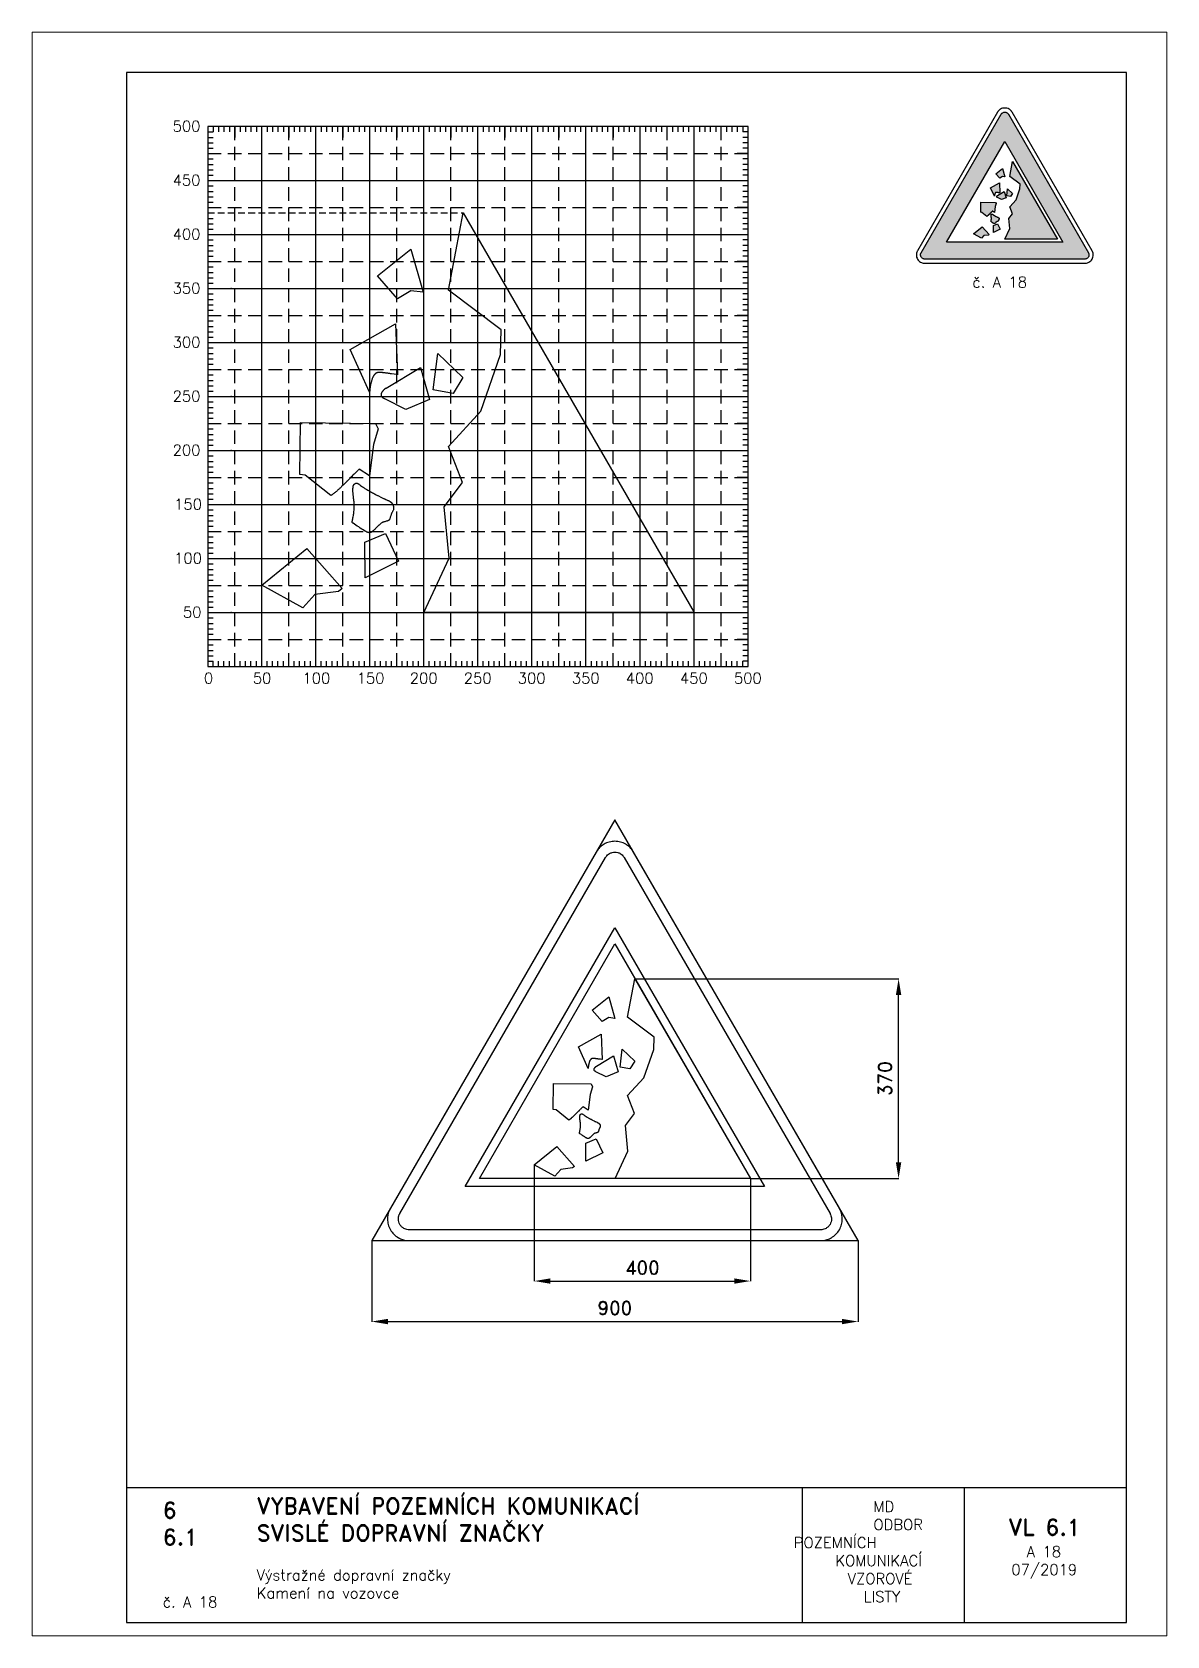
# Paper-space layout 'A 18' of a CAD drawing. Header units: millimetres. Extents: x 0 to 210, y 0 to 297.
# The model-space entities are those that its viewports show. They can reach past a viewport. Long polylines and large blocks are cut down to what shows.
import ezdxf

# ---------------------------------------------------------------- set-up
doc = ezdxf.new("R2010")
doc.units = ezdxf.units.MM
doc.header["$LTSCALE"] = 5
doc.linetypes.add('ČÁRKOVANÁX2', pattern=[1.5, 1, -0.5])
for name, color, linetype in [('Kóty', 2, 'Continuous'), ('Pomocná', 2, 'Continuous'), ('Rozpiska', 7, 'Continuous'), ('Značka', 7, 'Continuous')]:
    doc.layers.add(name, color=color, linetype=linetype)
doc.layers.add('Rámeček', color=6, linetype='Continuous', plot=False)
doc.styles.get("Standard").update_dxf_attribs({"font": 'romand.shx', "height": 25})
doc.dimstyles.get("Standard").update_dxf_attribs({"dimtxt": 25, "dimasz": 30, "dimexe": 0.18, "dimexo": 0.0625, "dimgap": 12.5, "dimtad": 1, "dimdec": 0, "dimzin": 0, "dimdsep": 46, "dimtxsty": 'Standard', "dimcen": 0.09, "dimadec": 0, "dimazin": 0, "dimtfac": 1, "dimtdec": 0, "dimtofl": 0, "dimtmove": 0, "dimatfit": 3, "dimfxl": 1, "dimtolj": 1, "dimtzin": 0, "dimarcsym": 0})

psp = doc.layouts.new('A 18')

# ---------------------------------------------------------------- texts
at = {"layer": 'Pomocná', "char_height": 2, "attachment_point": 1}
for s, insert in [('\\pi1.41968;500', (24.59, 280.57)), ('\\pi1.41968;450', (24.59, 270.57)), ('\\pi1.41968;400', (24.59, 260.57)), ('\\pi1.41968;350', (24.59, 250.57)), ('\\pi1.41968;300', (24.59, 240.57)), ('\\pi1.41968;250', (24.59, 230.57)), ('\\pi1.41968;200', (24.59, 220.57)), ('\\pi1.70539;150', (24.59, 210.57)), ('\\pi1.70539;100', (24.59, 200.57)), ('\\pi3.32444;50', (24.59, 190.57)), ('\\pi2.6146;0', (29.18, 178.35)), ('\\pi1.66222;50', (39.19, 178.35)), ('\\pi0.85269;100', (49.18, 178.35)), ('\\pi0.85269;150', (59.21, 178.35)), ('\\pi0.70984;200', (69.18, 178.35)), ('\\pi0.70984;250', (79.17, 178.35)), ('\\pi0.70984;300', (89.16, 178.35)), ('\\pi0.70984;350', (99.18, 178.35)), ('\\pi0.70984;400', (109.17, 178.35)), ('\\pi0.70984;450', (119.18, 178.35)), ('\\pi0.70984;500', (129.17, 178.35))]:
    psp.add_mtext_dynamic_manual_height_columns(s, width=6.5625, gutter_width=100, heights=[0], dxfattribs=dict(at, insert=insert))
at = {"layer": 'Rozpiska', "color": 7, "attachment_point": 1}
for s, width, heights, insert, char_height in [('{\\C6;č. A 18}', 12.0077, [2.67], (174, 251.69), 2), ('6', 149.0422, [0], (24.17, 24.77), 3), ('{\\C6;VYBAVENÍ POZEMNÍCH KOMUNIKACÍ\\P}SVISLÉ DOPRAVNÍ ZNAČKY{\\H1.34524x; }', 149.0422, [0], (41.56, 25.56), 3), ('\\pi14.7414;{\\C6;MD\\P\\pi2.36044;}ODBOR POZEMNÍCH{\\H1.57143x; }\\P\\pi7.69378;KOMUNIKACÍ{\\H1.5x; }\\P\\pi9.97949;{\\C6;VZOROVÉ\\H1.47619x; \\H0.67742x;\\P\\pi12.93187;LISTY\\H1.26984x; }', 33.1018, [0], (140.95, 24.95), 2), ('\\pi1.03113;{\\H1.5x;\\C6;VL 6.1\\P\\pi4.41206;\\H0.66667x;A 18\\H1.66666x; \\H0.6x;\\P\\pi1.5549;07/2019\\H1.80159x; }', 16.0623, [0], (179.66, 21.61), 2), ('6.1', 149.0422, [0], (24.17, 19.78), 3), ('{\\C6;Výstražné dopravní značky\\P}Kamení na vozovce{\\H1.83333x; }', 149.0422, [0], (41.56, 12.29), 2), ('{\\C6;č. A 18}', 12.3298, [2.67], (24.17, 7.28), 2)]:
    psp.add_mtext_dynamic_manual_height_columns(s, width=width, gutter_width=100, heights=heights, dxfattribs=dict(at, insert=insert, char_height=char_height))

msp = doc.modelspace()

# ---------------------------------------------------------------- blocks, each defined once
blk = doc.blocks.new('*D0')
at = {"layer": 'Defpoints', "color": 0, "transparency": 16777216}
for p in [(271.5, 140.3), (671.5, 115), (671.5, -74.9)]:
    blk.add_point(p, dxfattribs=at)
at = {"layer": 'Kóty', "color": 0, "lineweight": -2, "transparency": 16777216}
for p, q in [((271.5, 140.3), (271.5, -75.1)), ((671.5, 114.9), (671.5, -75.1)), ((301.5, -74.9), (641.5, -74.9))]:
    blk.add_line(p, q, dxfattribs=at)
at = {"layer": 'Kóty', "color": 0, "transparency": 16777216}
for points in [[(301.5, -69.9), (301.5, -79.9), (271.5, -74.9)], [(641.5, -69.9), (641.5, -79.9), (671.5, -74.9)]]:
    blk.add_solid(points, dxfattribs=at)
at = {"layer": 'Kóty', "color": 0, "transparency": 16777216, "insert": (471.5, -49.9), "char_height": 25, "attachment_point": 5}
blk.add_mtext('\\A1;400', dxfattribs=at)
blk = doc.blocks.new('*D1')
at = {"layer": 'Defpoints', "color": 0, "transparency": 16777216}
for p in [(-29.3, 0.1), (870.7, 0.1), (870.7, -149.9)]:
    blk.add_point(p, dxfattribs=at)
at = {"layer": 'Kóty', "color": 0, "lineweight": -2, "transparency": 16777216}
for p, q in [((-29.3, 0), (-29.3, -150.1)), ((870.7, 0), (870.7, -150.1)), ((0.7, -149.9), (840.7, -149.9))]:
    blk.add_line(p, q, dxfattribs=at)
at = {"layer": 'Kóty', "color": 0, "transparency": 16777216}
for points in [[(0.7, -144.9), (0.7, -154.9), (-29.3, -149.9)], [(840.7, -144.9), (840.7, -154.9), (870.7, -149.9)]]:
    blk.add_solid(points, dxfattribs=at)
at = {"layer": 'Kóty', "color": 0, "transparency": 16777216, "insert": (420.7, -124.9), "char_height": 25, "attachment_point": 5}
blk.add_mtext('\\A1;900', dxfattribs=at)
blk = doc.blocks.new('*D2')
at = {"layer": 'Defpoints', "color": 0, "transparency": 16777216}
for p in [(457.9, 485), (945.7, 485), (671.5, 115)]:
    blk.add_point(p, dxfattribs=at)
at = {"layer": 'Kóty', "color": 0, "lineweight": -2, "transparency": 16777216}
for p, q in [((458, 485), (945.9, 485)), ((945.7, 145), (945.7, 455)), ((671.6, 115), (945.9, 115))]:
    blk.add_line(p, q, dxfattribs=at)
at = {"layer": 'Kóty', "color": 0, "transparency": 16777216}
for points in [[(940.7, 455), (950.7, 455), (945.7, 485)], [(940.7, 145), (950.7, 145), (945.7, 115)]]:
    blk.add_solid(points, dxfattribs=at)
at = {"layer": 'Kóty', "color": 0, "transparency": 16777216, "insert": (920.7, 300), "char_height": 25, "attachment_point": 5, "rotation": 90}
blk.add_mtext('\\A1;370', dxfattribs=at)

# ---------------------------------------------------------------- dimensions: what is measured, and where the dimension line sits
at = {"layer": 'Kóty'}
dim = msp.add_linear_dim(base=(945.7, 485), p1=(671.5, 115), p2=(457.9, 485), angle=90, dimstyle='Standard', dxfattribs=at)
dim.commit()
dim.dimension.update_dxf_attribs({"geometry": '*D2', "text_midpoint": (920.7, 300)})
for base, p1, p2, picture, middle in [((671.5, -74.9), (271.5, 140.3), (671.5, 115), '*D0', (471.5, -49.9)), ((870.7, -149.9), (-29.3, 0.1), (870.7, 0.1), '*D1', (420.7, -124.9))]:
    dim = msp.add_linear_dim(base=base, p1=p1, p2=p2, dimstyle='Standard', dxfattribs=at)
    dim.commit()
    dim.dimension.update_dxf_attribs({"geometry": picture, "text_midpoint": middle})

# ---------------------------------------------------------------- linework, layer by layer
at = {"layer": 'Značka', "color": 6, "linetype": 'ČÁRKOVANÁX2', "ltscale": 2.5}
for points in [[(870.7, 0.1), (420.7, 779.5), (-29.3, 0.1)], [(169.9, 115), (420.7, 549.4), (671.5, 115)]]:
    msp.add_lwpolyline(points, close=True, dxfattribs=at)
at = {"layer": 'Značka', "color": 5}
for points in [[(836.1, 60), (455.4, 719.4), (454.2, 721.2, 0.010748), (453.1, 722.9, 0.055773), (447.5, 729.2, 0.055979), (440.7, 734.1, 0.069561), (431.1, 738.1, 0.069791), (420.7, 739.4, 0.069502), (410.4, 738.1, 0.067732), (400.7, 734.1, 0.055944), (393.9, 729.2, 0.061133), (388.4, 722.9, 0.012257), (387.2, 721.2), (386.1, 719.4), (5.4, 60, 0.003576), (4.4, 58.1, 0.010722), (3.5, 56.3, 0.055711), (0.8, 48.4, 0.055985), (0, 40, 0.069591), (1.3, 29.6, 0.069767), (5.4, 20, 0.069481), (11.7, 11.7, 0.067775), (20, 5.4, 0.055964), (27.6, 1.9, 0.061097), (35.8, 0.2, 0.01224), (37.9, 0.1, 0.004081), (40, 0), (801.4, 0, 0.003581), (803.5, 0.1, 0.010743), (805.6, 0.2, 0.055797), (813.8, 1.9, 0.055991), (821.4, 5.4, 0.069582), (829.8, 11.7, 0.069787), (836.1, 20, 0.069497), (840.1, 29.6, 0.067792), (841.4, 40, 0.055928), (840.6, 48.4, 0.060939), (838, 56.3), (837.1, 58.1), (836.1, 60)], [(371.2, 319), (353.4, 358.6), (395.3, 382.5), (397.1, 335.2), (396.8, 335.3), (396.4, 335.3), (394, 335.7), (391.6, 336.1), (391.5, 336.1), (391.4, 336.1), (391, 336.2), (390.5, 336.2), (390, 336.3), (389.4, 336.4), (388.9, 336.5), (388.3, 336.5), (387.7, 336.6), (387.2, 336.7), (386.7, 336.8), (386.2, 336.8), (385.7, 336.9), (385.2, 336.9), (384.7, 337), (384.2, 337), (383.7, 337.1), (383.2, 337.1), (382.8, 337.2), (382.4, 337.2), (382, 337.2), (381.6, 337.3), (381.2, 337.3, 0.006162), (380.8, 337.3, 0.00601), (380.4, 337.3), (380, 337.3), (379.8, 337.3), (379.7, 337.3), (379.6, 337.2), (379.5, 337.2), (379.4, 337.2), (379.2, 337.2), (379.1, 337.2), (379, 337.2), (378.9, 337.2), (378.9, 337.2), (378.8, 337.2), (378.7, 337.2), (378.7, 337.1), (378.6, 337.1), (378.5, 337.1), (378.5, 337.1), (378.4, 337.1), (378.4, 337.1), (378.4, 337.1), (378.4, 337.1), (378.3, 337.1), (378.3, 337.1), (378.2, 337), (378.2, 337), (378.2, 337, 0.001642), (378.1, 337), (378.1, 337), (378, 337, 0.001808), (378, 337, 0.002593), (377.9, 336.9, 0.003252), (377.9, 336.9), (377.8, 336.9), (377.8, 336.9, 0.008305), (377.6, 336.8, 0.008746), (377.5, 336.8, 0.008634), (377.4, 336.7), (377.3, 336.7), (377.2, 336.6), (377.1, 336.5), (377, 336.5), (376.9, 336.4), (376.8, 336.3), (376.6, 336.2), (376.5, 336), (376.3, 335.9), (376.2, 335.8), (376.1, 335.6), (375.9, 335.5), (375.8, 335.3, 0.011455), (375.5, 335, 0.013357), (375.3, 334.6, 0.013065), (375, 334.3, 0.010545), (374.8, 333.9), (374.6, 333.5), (374.4, 333.1), (374.2, 332.7), (374, 332.3), (373.8, 331.7), (373.6, 331.2), (373.4, 330.7), (373.2, 330.1), (373.1, 329.6), (372.9, 329), (372.8, 328.5), (372.6, 328), (372.5, 327.4), (372.4, 326.8), (372.3, 326.3), (372.1, 325.7), (372, 325.2), (371.9, 324.6), (371.9, 324.1), (371.8, 323.7), (371.8, 323.6), (371.8, 323.5), (371.6, 322.4), (371.5, 321.4), (371.4, 320.4), (371.3, 319.5), (371.3, 319.2), (371.2, 319)], [(368, 190), (367.9, 190.1), (367.9, 190.1), (367.9, 190.1), (367.8, 190.1), (367.7, 190.2), (367.6, 190.2), (367.4, 190.3), (367.3, 190.4), (367.3, 190.4), (367.2, 190.4), (366.6, 190.8), (365.4, 191.6), (364.2, 192.3), (362.7, 193.3), (361.2, 194.3), (359.9, 195.2), (358.7, 196), (357.4, 196.9), (356.1, 197.8), (355.9, 197.9), (355.7, 198.1), (355.6, 198.1), (355.6, 198.1), (355.5, 198.2), (355.5, 198.2), (355.4, 198.3), (355.3, 198.4), (355.3, 198.5), (355.3, 198.6), (355.2, 198.7), (355.2, 198.8), (355.2, 199), (355.2, 199.1), (355.3, 199.3), (355.3, 199.5), (355.3, 199.8), (355.4, 200.1), (355.5, 200.9), (355.7, 201.7), (355.9, 202.8), (356.1, 203.8), (356.3, 204.9), (356.4, 205.9), (356.6, 206.8), (356.7, 207.6), (356.8, 208.7), (356.9, 209.8), (357, 211.1), (357, 212.4), (357.1, 213.5), (357, 214.6), (357, 215.7), (357, 216.8), (356.9, 217.6), (356.8, 218.5), (356.7, 219.6), (356.5, 220.7), (356.3, 222.4), (356.1, 224.1), (356, 225.6), (355.9, 227.1), (355.9, 228.4), (355.9, 228.5), (355.9, 228.6), (355.9, 228.8), (355.9, 229.1), (355.9, 229.5), (355.9, 229.8), (355.9, 230.1), (355.9, 230.4), (356, 230.6), (356, 230.9), (356, 231.2), (356.1, 231.5), (356.1, 231.7), (356.1, 231.9), (356.2, 232), (356.2, 232), (356.2, 232.4), (356.3, 232.7), (356.5, 232.9), (356.6, 233.2), (356.6, 233.2), (356.6, 233.2), (356.6, 233.3), (356.7, 233.4), (356.7, 233.5), (356.8, 233.5), (356.9, 233.6), (356.9, 233.7), (357, 233.8), (357.1, 233.8), (357.2, 233.9), (357.3, 234), (357.3, 234.1), (357.4, 234.2), (357.5, 234.2), (357.6, 234.3), (357.7, 234.4), (357.8, 234.4), (358, 234.5), (358.1, 234.5), (358.2, 234.6), (358.3, 234.6), (358.4, 234.7), (358.5, 234.7, -0.011033), (358.6, 234.7, -0.008167), (358.7, 234.7, -0.008348), (358.8, 234.7, -0.011287), (359, 234.8, -0.012177), (359.1, 234.8), (359.2, 234.8), (359.3, 234.8), (359.4, 234.8), (359.5, 234.8), (359.7, 234.7), (359.8, 234.7), (359.9, 234.7), (360, 234.7), (360, 234.7), (360.1, 234.6), (360.2, 234.6), (360.3, 234.6), (360.4, 234.5), (360.5, 234.5), (360.6, 234.4), (360.7, 234.4), (360.8, 234.3), (360.9, 234.3), (361, 234.2), (361.1, 234.2), (361.2, 234.1), (361.2, 234.1), (361.2, 234.1), (361.3, 234.1), (361.4, 234), (361.8, 233.7), (362.2, 233.4), (363.1, 232.7), (363.9, 232.1), (364, 232), (364.2, 231.9), (364.6, 231.6), (365.1, 231.3), (365.7, 230.9), (366.3, 230.5), (366.9, 230.1), (367.5, 229.7), (368.2, 229.3), (368.8, 228.9), (369.6, 228.4), (370.5, 227.9), (371.4, 227.4), (372.2, 226.9), (373.1, 226.4), (374, 225.9), (374.9, 225.5), (375.8, 225), (376.6, 224.6), (377.4, 224.2), (378, 223.8), (378.7, 223.5), (378.8, 223.4), (379, 223.3), (382.3, 221.7), (384.3, 220.7), (384.4, 220.7), (384.5, 220.6), (384.9, 220.4), (385.3, 220.2), (385.7, 220.1), (386.1, 219.9), (386.2, 219.8), (386.3, 219.8), (387.7, 219.2), (387.8, 219.2), (387.8, 219.1), (388.1, 219), (388.4, 218.9), (388.7, 218.7), (389, 218.5), (389.2, 218.5), (389.4, 218.4), (389.6, 218.3), (389.8, 218.1), (389.9, 218), (390.1, 217.9), (390.3, 217.8), (390.5, 217.7), (390.6, 217.6), (390.8, 217.4), (391, 217.3), (391.2, 217.1), (391.3, 217), (391.5, 216.8), (391.7, 216.7), (391.8, 216.5), (392, 216.3), (392.1, 216.1), (392.3, 215.9), (392.4, 215.7), (392.6, 215.5), (392.7, 215.2), (392.8, 215), (392.9, 214.8), (393, 214.6), (393.1, 214.3), (393.2, 214.1), (393.2, 213.9), (393.3, 213.7), (393.3, 213.4), (393.4, 213.2), (393.4, 213), (393.5, 212.6), (393.5, 212.3), (393.5, 211.9), (393.5, 211.5), (393.5, 211.2), (393.4, 210.8), (393.4, 210.6), (393.3, 210.3), (393.3, 210.2), (393.3, 210.1), (393.1, 209.6), (392.9, 209.2), (392.6, 208.7), (392.4, 208.3), (392.1, 207.8), (391.9, 207.3), (391.7, 206.9), (391.5, 206.6), (391.3, 206.1), (391.1, 205.6), (391, 205), (390.8, 204.5), (390.7, 203.9), (390.5, 203.3), (390.3, 202.7), (390.1, 202.1), (389.9, 201.6), (389.7, 201.1), (389.4, 200.8), (389.4, 200.8), (389.4, 200.8), (389.4, 200.7), (389.3, 200.6), (389.2, 200.6), (389.1, 200.5), (389, 200.4), (388.9, 200.3), (388.8, 200.3), (388.7, 200.2), (388.6, 200.1), (388.4, 200.1), (388.3, 200), (388.2, 200), (388, 199.9), (387.8, 199.8), (387.7, 199.8), (387.5, 199.7), (387.3, 199.7), (387.1, 199.6), (387, 199.6), (386.9, 199.6), (386.8, 199.5), (386.8, 199.5), (386, 199.3), (385.3, 199.1), (385.2, 199.1), (385.2, 199.1), (385.1, 199.1), (384.9, 199), (384.8, 199), (384.6, 198.9), (384.4, 198.9), (384.3, 198.8), (384.1, 198.8), (383.9, 198.7), (383.8, 198.7), (383.6, 198.6), (383.4, 198.5), (383.2, 198.5), (383.1, 198.4), (382.9, 198.3), (382.7, 198.2), (382.5, 198.1), (382.1, 197.9), (381.8, 197.6), (381.4, 197.3), (381.1, 197), (380.7, 196.7), (380.4, 196.4), (380.1, 196.1), (379.8, 195.9), (379.8, 195.8), (379.7, 195.7), (378.8, 194.9), (378, 194.1), (377.3, 193.4), (376.6, 192.6), (376, 192.1), (375.5, 191.5), (374.7, 190.8), (374.7, 190.8), (374.6, 190.7), (374.5, 190.6), (374.3, 190.5), (374.1, 190.3), (373.9, 190.1), (373.7, 190), (373.5, 189.8), (373.3, 189.7), (373.1, 189.6), (372.9, 189.5), (372.6, 189.4), (372.4, 189.3), (372.2, 189.2), (372, 189.1), (371.9, 189.1), (371.7, 189.1, -0.010704), (371.6, 189.1, -0.010613), (371.4, 189, -0.011469), (371.2, 189, -0.010786), (371.1, 189), (370.9, 189), (370.8, 189), (370.6, 189), (370.5, 189), (370.4, 189.1), (370.2, 189.1), (370.1, 189.1), (370, 189.1), (369.8, 189.2), (369.7, 189.2), (369.6, 189.2), (369.5, 189.3), (369.3, 189.3), (369.2, 189.4), (369.1, 189.4), (369, 189.5), (368.9, 189.5), (368.9, 189.5), (368.9, 189.6), (368.5, 189.7), (368.1, 189.9), (368.1, 190), (368.1, 190), (368, 190), (368, 190)]]:
    msp.add_lwpolyline(points, format="xyb", dxfattribs=at)
at = {"layer": 'Značka', "color": 1}
msp.add_lwpolyline([(801.4, 20), (40, 20, -0.003586), (39, 20, -0.010756), (37.9, 20.1, -0.05582), (33.8, 20.9, -0.05597), (30, 22.7, -0.06955), (25.8, 25.8, -0.069786), (22.7, 30, -0.069503), (20.7, 34.8, -0.067814), (20, 40, -0.055933), (20.4, 44.2, -0.060881), (21.7, 48.1, -0.012187), (22.2, 49.1, -0.00406), (22.7, 50), (403.4, 709.4), (404, 710.3), (404.5, 711.2, -0.055851), (407.3, 714.3, -0.05603), (410.7, 716.7, -0.069574), (415.5, 718.8, -0.069723), (420.7, 719.4, -0.069439), (425.9, 718.8, -0.067755), (430.7, 716.7, -0.055971), (434.1, 714.3, -0.061159), (436.9, 711.2), (437.5, 710.3), (438, 709.4), (818.8, 50), (819.2, 49.1), (819.7, 48.1, -0.055637), (821, 44.2, -0.055928), (821.4, 40, -0.069571), (820.8, 34.8, -0.069825), (818.8, 30, -0.069532), (815.6, 25.8, -0.067733), (811.4, 22.7, -0.055923), (807.6, 20.9, -0.061121), (803.5, 20.1, -0.012253), (802.5, 20, -0.004086), (801.4, 20)], format="xyb", dxfattribs=at)
msp.add_lwpolyline([(143.9, 100), (420.7, 579.4), (697.5, 100), (143.9, 100)], dxfattribs=at)
at = {"layer": 'Značka', "color": 5}
for points in [[(444.2, 413.6), (457.9, 485), (671.5, 115), (421.5, 115), (444.8, 165.4), (440.2, 213.1), (457.1, 235.6), (444.2, 268.9), (474.2, 301.4), (492.5, 353.9), (493.2, 376.8), (444.2, 413.6)], [(397.2, 405.6), (378.5, 426.8), (409.5, 451.4), (420.7, 411.6), (409.5, 412.9), (397.2, 405.6)], [(385.5, 312.8), (385.2, 313), (384.9, 313.1), (384.8, 313.1), (384.8, 313.1), (384.6, 313.2), (384.4, 313.3), (384.1, 313.5), (383.9, 313.6), (383.6, 313.8), (383.4, 314), (383.2, 314.2), (383, 314.4), (382.9, 314.5), (382.8, 314.7), (382.7, 314.8), (382.6, 314.9), (382.5, 315.1), (382.5, 315.2), (382.4, 315.4), (382.3, 315.6), (382.3, 315.7), (382.3, 315.8), (382.2, 316), (382.2, 316.2), (382.2, 316.3), (382.2, 316.5), (382.2, 316.6), (382.2, 316.8), (382.2, 316.9), (382.2, 317.1), (382.2, 317.3), (382.3, 317.4), (382.3, 317.6), (382.3, 317.7), (382.4, 317.9), (382.4, 318), (382.5, 318.2), (382.6, 318.5), (382.7, 318.7), (382.8, 318.9), (382.9, 319.1), (383, 319.3), (383.2, 319.5), (383.3, 319.7), (383.5, 320), (383.6, 320.2), (383.8, 320.4), (384, 320.7), (384.2, 320.9), (384.4, 321.1), (384.6, 321.3), (384.8, 321.6), (385, 321.7), (385.1, 321.8), (385.2, 321.9), (385.3, 322), (385.5, 322.1), (385.6, 322.2), (385.7, 322.3), (385.8, 322.4), (385.8, 322.4), (385.8, 322.4), (386.1, 322.6), (386.1, 322.6), (386.1, 322.7), (386.2, 322.7), (386.2, 322.7), (386.3, 322.8), (386.3, 322.8), (386.3, 322.8), (386.3, 322.8), (386.4, 322.9), (386.5, 322.9), (418.3, 342), (426.6, 312.3), (404.8, 303), (385.5, 312.8)], [(430.2, 321.2), (434.4, 354.8), (457.5, 332.6), (448.5, 317.9), (430.2, 321.2)], [(335.6, 223.3), (311.8, 242.2), (306.7, 242.9), (307.2, 291), (376.7, 290.1), (379.4, 285), (374.8, 270.6), (371.1, 241.7), (361.8, 247.7), (361.4, 247.3), (361, 247), (360.8, 246.9), (360.7, 246.7), (360.2, 246.2), (359.6, 245.7), (358.9, 245.1), (358.2, 244.4), (357.6, 243.8), (356.9, 243.1), (356.2, 242.5), (355.5, 241.8), (354.9, 241.2), (354.3, 240.5), (353.8, 240), (353.3, 239.5), (353.1, 239.4), (353, 239.3), (350.5, 236.7), (350.4, 236.6), (350.3, 236.4), (349.8, 235.9), (349.3, 235.4), (348.6, 234.8), (348, 234.1), (347.4, 233.5), (346.7, 232.9), (346.1, 232.3), (345.4, 231.6), (344.9, 231.1), (344.4, 230.6), (343.9, 230.2), (343.4, 229.7), (342.8, 229.2), (342.3, 228.7), (341.8, 228.2), (341.2, 227.8), (340.6, 227.3), (340.1, 226.8), (339.5, 226.3), (338.9, 225.8), (338.3, 225.3), (337.7, 224.9), (337.2, 224.5), (336.7, 224.1), (336.6, 224), (336.5, 223.9), (336, 223.6), (335.6, 223.3)], [(367.2, 147), (366.9, 180.3), (385.9, 188.4), (398.2, 162.5), (367.2, 147)], [(271.5, 140.3), (313.2, 174.3), (346, 137.4), (342.4, 134.6), (320.7, 131.8), (309.6, 119.4), (271.5, 140.3)]]:
    msp.add_lwpolyline(points, dxfattribs=at)

msp.set_redraw_order([(e.dxf.handle, doc.entitydb.next_handle()) for e in msp.query("TEXT MTEXT ATTDEF DIMENSION ARC_DIMENSION")])  # texts and dimensions are drawn at this point

# ---------------------------------------------------------------- hatches: boundary and pattern name
at = {"layer": 'Značka'}
h = psp.add_hatch(color=10, dxfattribs=at)
h.dxf.hatch_style = 1
h.paths.add_polyline_path([(169.24, 258.08), (180, 276.72), (190.76, 258.08)], flags=16)
edge = h.paths.add_edge_path()
edge.add_line((194.81, 254.96), (165.19, 254.96))
edge.add_arc((165.28, 257.8), 2.84, 267.4279, 268.2497, ccw=False)
edge.add_arc((165.2, 255.91), 0.947, 264.9636, 267.4286, ccw=False)
edge.add_arc((165.18, 255.69), 0.729, 252.0002, 264.7801, ccw=False)
edge.add_arc((165.18, 255.7), 0.731, 239.2368, 252.0508, ccw=False)
edge.add_arc((165.16, 255.71), 0.734, 224.9741, 240.8881, ccw=False)
edge.add_arc((165.16, 255.71), 0.732, 209.0808, 225.0485, ccw=False)
edge.add_arc((165.15, 255.73), 0.734, 194.8816, 210.7849, ccw=False)
edge.add_arc((165.17, 255.73), 0.753, 179.4178, 194.9358, ccw=False)
edge.add_arc((165.15, 255.76), 0.733, 168.2202, 181.0258, ccw=False)
edge.add_arc((165.09, 255.77), 0.668, 154.3449, 168.2807, ccw=False)
edge.add_arc((165.24, 255.71), 0.836, 152.5643, 155.3573, ccw=False)
edge.add_arc((166.73, 254.94), 2.51, 151.6364, 152.5668, ccw=False)
edge.add_line((164.52, 256.13), (179.33, 281.78))
edge.add_line((179.33, 281.78), (179.35, 281.81))
edge.add_line((179.35, 281.81), (179.37, 281.84))
edge.add_arc((179.97, 281.42), 0.728, 132.0175, 144.8044, ccw=False)
edge.add_arc((179.97, 281.42), 0.731, 119.2221, 132.0499, ccw=False)
edge.add_arc((179.99, 281.43), 0.734, 104.9611, 120.8806, ccw=False)
edge.add_arc((179.99, 281.43), 0.732, 89.0816, 105.0351, ccw=False)
edge.add_arc((180.01, 281.43), 0.734, 74.8911, 90.7799, ccw=False)
edge.add_arc((180.01, 281.41), 0.754, 59.4433, 74.9479, ccw=False)
edge.add_arc((180.03, 281.42), 0.733, 48.2326, 61.0468, ccw=False)
edge.add_arc((180.08, 281.47), 0.665, 34.2949, 48.2941, ccw=False)
edge.add_line((180.63, 281.84), (180.65, 281.81))
edge.add_line((180.65, 281.81), (180.67, 281.78))
edge.add_line((180.67, 281.78), (195.48, 256.13))
edge.add_line((195.48, 256.13), (195.5, 256.1))
edge.add_line((195.5, 256.1), (195.52, 256.06))
edge.add_arc((194.85, 255.75), 0.731, 12.0134, 24.7513, ccw=False)
edge.add_arc((194.85, 255.75), 0.732, -0.7539, 12.0504, ccw=False)
edge.add_arc((194.85, 255.73), 0.734, -15.0136, 0.9053, ccw=False)
edge.add_arc((194.85, 255.73), 0.731, 329.0775, 345.0543, ccw=False)
edge.add_arc((194.84, 255.71), 0.733, 314.8753, 330.7852, ccw=False)
edge.add_arc((194.82, 255.73), 0.754, 299.4286, 314.9281, ccw=False)
edge.add_arc((194.82, 255.7), 0.733, 288.2355, 301.0387, ccw=False)
edge.add_arc((194.84, 255.63), 0.665, 274.3079, 288.2985, ccw=False)
edge.add_arc((194.81, 255.8), 0.831, 272.5156, 275.3236, ccw=False)
edge.add_arc((194.74, 257.45), 2.49, 271.5795, 272.516, ccw=False)
h = psp.add_hatch(color=249, dxfattribs=at)
h.dxf.hatch_style = 1
h.paths.add_polyline_path([(174.2, 259.64), (175.82, 260.96), (177.09, 259.53), (176.96, 259.42), (176.11, 259.31), (175.68, 258.83)])
h.paths.add_polyline_path([(180.92, 270.27), (181.45, 273.05), (189.75, 258.66), (180.03, 258.66), (180.94, 260.62), (180.76, 262.47), (181.42, 263.35), (180.91, 264.64), (182.08, 265.91), (182.79, 267.95), (182.82, 268.84)])
h.paths.add_polyline_path([(179.09, 269.96), (178.36, 270.78), (179.57, 271.74), (180, 270.19), (179.56, 270.24)])
h.paths.add_polyline_path([(180.37, 266.68), (180.53, 267.98), (181.43, 267.12), (181.08, 266.55)], flags=17)
edge = h.paths.add_edge_path()
edge.add_line((178.08, 266.59), (177.38, 268.13))
edge.add_line((177.38, 268.13), (179.01, 269.06))
edge.add_line((179.01, 269.06), (179.08, 267.22))
edge.add_line((179.08, 267.22), (179.07, 267.23))
edge.add_line((179.07, 267.23), (179.06, 267.23))
edge.add_line((179.06, 267.23), (178.96, 267.24))
edge.add_line((178.96, 267.24), (178.87, 267.26))
edge.add_line((178.87, 267.26), (178.86, 267.26))
edge.add_line((178.86, 267.26), (178.86, 267.26))
edge.add_line((178.86, 267.26), (178.84, 267.26))
edge.add_line((178.84, 267.26), (178.83, 267.26))
edge.add_line((178.83, 267.26), (178.8, 267.27))
edge.add_line((178.8, 267.27), (178.78, 267.27))
edge.add_line((178.78, 267.27), (178.76, 267.27))
edge.add_line((178.76, 267.27), (178.74, 267.27))
edge.add_line((178.74, 267.27), (178.72, 267.28))
edge.add_line((178.72, 267.28), (178.7, 267.28))
edge.add_line((178.7, 267.28), (178.68, 267.28))
edge.add_line((178.68, 267.28), (178.66, 267.29))
edge.add_line((178.66, 267.29), (178.64, 267.29))
edge.add_line((178.64, 267.29), (178.62, 267.29))
edge.add_line((178.62, 267.29), (178.6, 267.29))
edge.add_line((178.6, 267.29), (178.58, 267.29))
edge.add_line((178.58, 267.29), (178.56, 267.3))
edge.add_line((178.56, 267.3), (178.54, 267.3))
edge.add_line((178.54, 267.3), (178.52, 267.3))
edge.add_line((178.52, 267.3), (178.51, 267.3))
edge.add_line((178.51, 267.3), (178.49, 267.3))
edge.add_line((178.49, 267.3), (178.48, 267.3))
edge.add_line((178.48, 267.3), (178.46, 267.3))
edge.add_arc((178.45, 266.67), 0.633, 88.4367, 89.8489)
edge.add_arc((178.44, 266.65), 0.65, 89.7389, 91.1163)
edge.add_line((178.43, 267.3), (178.42, 267.3))
edge.add_line((178.42, 267.3), (178.41, 267.3))
edge.add_line((178.41, 267.3), (178.41, 267.3))
edge.add_line((178.41, 267.3), (178.4, 267.3))
edge.add_line((178.4, 267.3), (178.4, 267.3))
edge.add_line((178.4, 267.3), (178.39, 267.3))
edge.add_line((178.39, 267.3), (178.39, 267.3))
edge.add_line((178.39, 267.3), (178.38, 267.3))
edge.add_line((178.38, 267.3), (178.38, 267.3))
edge.add_line((178.38, 267.3), (178.37, 267.3))
edge.add_line((178.37, 267.3), (178.37, 267.3))
edge.add_line((178.37, 267.3), (178.37, 267.3))
edge.add_line((178.37, 267.3), (178.37, 267.3))
edge.add_line((178.37, 267.3), (178.36, 267.3))
edge.add_line((178.36, 267.3), (178.36, 267.3))
edge.add_line((178.36, 267.3), (178.36, 267.3))
edge.add_line((178.36, 267.3), (178.36, 267.3))
edge.add_line((178.36, 267.3), (178.36, 267.3))
edge.add_line((178.36, 267.3), (178.35, 267.3))
edge.add_line((178.35, 267.3), (178.35, 267.3))
edge.add_line((178.35, 267.3), (178.35, 267.29))
edge.add_line((178.35, 267.29), (178.35, 267.29))
edge.add_line((178.35, 267.29), (178.35, 267.29))
edge.add_line((178.35, 267.29), (178.35, 267.29))
edge.add_line((178.35, 267.29), (178.35, 267.29))
edge.add_line((178.35, 267.29), (178.35, 267.29))
edge.add_arc((178.43, 267.03), 0.281, 108.2468, 108.6231)
edge.add_line((178.34, 267.29), (178.34, 267.29))
edge.add_line((178.34, 267.29), (178.34, 267.29))
edge.add_arc((178.45, 266.99), 0.32, 109.4467, 109.861)
edge.add_arc((178.41, 267.08), 0.219, 109.6859, 110.2803)
edge.add_arc((178.4, 267.12), 0.18, 111.0751, 111.8203)
edge.add_line((178.33, 267.29), (178.33, 267.29))
edge.add_line((178.33, 267.29), (178.33, 267.29))
edge.add_arc((178.38, 267.16), 0.141, 112.6231, 114.5264)
edge.add_arc((178.38, 267.16), 0.133, 114.7077, 116.7122)
edge.add_arc((178.38, 267.16), 0.135, 116.2147, 118.1934)
edge.add_line((178.32, 267.28), (178.31, 267.28))
edge.add_line((178.31, 267.28), (178.31, 267.28))
edge.add_line((178.31, 267.28), (178.3, 267.27))
edge.add_line((178.3, 267.27), (178.3, 267.27))
edge.add_line((178.3, 267.27), (178.3, 267.27))
edge.add_line((178.3, 267.27), (178.29, 267.26))
edge.add_line((178.29, 267.26), (178.29, 267.26))
edge.add_line((178.29, 267.26), (178.28, 267.25))
edge.add_line((178.28, 267.25), (178.27, 267.25))
edge.add_line((178.27, 267.25), (178.27, 267.24))
edge.add_line((178.27, 267.24), (178.26, 267.24))
edge.add_line((178.26, 267.24), (178.26, 267.23))
edge.add_line((178.26, 267.23), (178.25, 267.23))
edge.add_arc((178.54, 266.98), 0.378, 139.8869, 142.5121)
edge.add_arc((178.5, 267.02), 0.324, 142.5273, 145.5884)
edge.add_arc((178.5, 267.01), 0.332, 145.134, 148.1281)
edge.add_arc((178.57, 266.97), 0.411, 148.137, 150.5535)
edge.add_line((178.21, 267.17), (178.21, 267.16))
edge.add_line((178.21, 267.16), (178.2, 267.14))
edge.add_line((178.2, 267.14), (178.19, 267.12))
edge.add_line((178.19, 267.12), (178.18, 267.11))
edge.add_line((178.18, 267.11), (178.18, 267.09))
edge.add_line((178.18, 267.09), (178.17, 267.07))
edge.add_line((178.17, 267.07), (178.16, 267.05))
edge.add_line((178.16, 267.05), (178.15, 267.03))
edge.add_line((178.15, 267.03), (178.15, 267))
edge.add_line((178.15, 267), (178.14, 266.98))
edge.add_line((178.14, 266.98), (178.14, 266.96))
edge.add_line((178.14, 266.96), (178.13, 266.94))
edge.add_line((178.13, 266.94), (178.12, 266.92))
edge.add_line((178.12, 266.92), (178.12, 266.9))
edge.add_line((178.12, 266.9), (178.12, 266.88))
edge.add_line((178.12, 266.88), (178.11, 266.85))
edge.add_line((178.11, 266.85), (178.11, 266.83))
edge.add_line((178.11, 266.83), (178.1, 266.81))
edge.add_line((178.1, 266.81), (178.1, 266.79))
edge.add_line((178.1, 266.79), (178.1, 266.78))
edge.add_line((178.1, 266.78), (178.1, 266.77))
edge.add_line((178.1, 266.77), (178.1, 266.77))
edge.add_line((178.1, 266.77), (178.09, 266.73))
edge.add_line((178.09, 266.73), (178.09, 266.69))
edge.add_line((178.09, 266.69), (178.08, 266.65))
edge.add_line((178.08, 266.65), (178.08, 266.61))
edge.add_line((178.08, 266.61), (178.08, 266.6))
edge.add_line((178.08, 266.6), (178.08, 266.59))
h.paths.add_polyline_path([(178.63, 266.35), (178.62, 266.36), (178.61, 266.36), (178.6, 266.36), (178.6, 266.36), (178.59, 266.37), (178.59, 266.37), (178.58, 266.38), (178.57, 266.38), (178.56, 266.39), (178.55, 266.4), (178.54, 266.41), (178.53, 266.41), (178.53, 266.42), (178.53, 266.42), (178.52, 266.43), (178.52, 266.43), (178.52, 266.44), (178.51, 266.45), (178.51, 266.45), (178.51, 266.46), (178.51, 266.46), (178.5, 266.47), (178.5, 266.48), (178.5, 266.48), (178.5, 266.49), (178.5, 266.49), (178.5, 266.5), (178.5, 266.51), (178.5, 266.51), (178.5, 266.52), (178.5, 266.52), (178.5, 266.53), (178.51, 266.54), (178.51, 266.54), (178.51, 266.55), (178.51, 266.55), (178.51, 266.56), (178.52, 266.57), (178.52, 266.58), (178.53, 266.59), (178.53, 266.6), (178.54, 266.6), (178.54, 266.61), (178.54, 266.62), (178.55, 266.63), (178.56, 266.64), (178.57, 266.65), (178.57, 266.66), (178.58, 266.67), (178.59, 266.68), (178.6, 266.68), (178.6, 266.69), (178.61, 266.7), (178.61, 266.7), (178.62, 266.71), (178.62, 266.71), (178.63, 266.71), (178.63, 266.72), (178.64, 266.72), (178.64, 266.72), (178.64, 266.73), (178.64, 266.73), (178.65, 266.73), (178.65, 266.73), (178.65, 266.73), (178.66, 266.74), (178.66, 266.74), (178.66, 266.74), (178.66, 266.74), (178.66, 266.74), (178.66, 266.74), (178.67, 266.74), (178.67, 266.74), (179.91, 267.49), (180.23, 266.33), (179.38, 265.97)])
h.paths.add_polyline_path([(176.69, 262.87), (175.76, 263.61), (175.57, 263.63), (175.59, 265.5), (178.29, 265.47), (178.39, 265.27), (178.22, 264.71), (178.07, 263.59), (177.71, 263.82), (177.69, 263.81), (177.68, 263.79), (177.67, 263.79), (177.67, 263.78), (177.64, 263.76), (177.62, 263.74), (177.6, 263.72), (177.57, 263.69), (177.54, 263.67), (177.52, 263.64), (177.49, 263.62), (177.47, 263.59), (177.44, 263.57), (177.42, 263.54), (177.4, 263.52), (177.38, 263.5), (177.37, 263.5), (177.37, 263.49), (177.27, 263.39), (177.27, 263.39), (177.26, 263.38), (177.24, 263.36), (177.22, 263.34), (177.2, 263.32), (177.17, 263.29), (177.15, 263.27), (177.12, 263.24), (177.1, 263.22), (177.07, 263.19), (177.05, 263.18), (177.03, 263.16), (177.01, 263.14), (176.99, 263.12), (176.97, 263.1), (176.95, 263.08), (176.93, 263.06), (176.91, 263.04), (176.89, 263.02), (176.86, 263.01), (176.84, 262.99), (176.82, 262.97), (176.79, 262.95), (176.77, 262.93), (176.75, 262.92), (176.73, 262.9), (176.73, 262.9), (176.72, 262.9), (176.71, 262.88)])
edge = h.paths.add_edge_path()
edge.add_line((177.95, 261.58), (177.95, 261.58))
edge.add_line((177.95, 261.58), (177.95, 261.58))
edge.add_line((177.95, 261.58), (177.95, 261.58))
edge.add_line((177.95, 261.58), (177.94, 261.58))
edge.add_line((177.94, 261.58), (177.94, 261.58))
edge.add_line((177.94, 261.58), (177.93, 261.58))
edge.add_line((177.93, 261.58), (177.93, 261.59))
edge.add_line((177.93, 261.59), (177.92, 261.59))
edge.add_line((177.92, 261.59), (177.92, 261.59))
edge.add_line((177.92, 261.59), (177.92, 261.59))
edge.add_line((177.92, 261.59), (177.9, 261.61))
edge.add_line((177.9, 261.61), (177.85, 261.64))
edge.add_line((177.85, 261.64), (177.8, 261.67))
edge.add_line((177.8, 261.67), (177.75, 261.7))
edge.add_line((177.75, 261.7), (177.69, 261.74))
edge.add_line((177.69, 261.74), (177.64, 261.78))
edge.add_line((177.64, 261.78), (177.59, 261.81))
edge.add_line((177.59, 261.81), (177.54, 261.84))
edge.add_line((177.54, 261.84), (177.49, 261.88))
edge.add_line((177.49, 261.88), (177.48, 261.88))
edge.add_line((177.48, 261.88), (177.47, 261.89))
edge.add_line((177.47, 261.89), (177.47, 261.89))
edge.add_line((177.47, 261.89), (177.47, 261.89))
edge.add_line((177.47, 261.89), (177.46, 261.89))
edge.add_line((177.46, 261.89), (177.46, 261.9))
edge.add_line((177.46, 261.9), (177.46, 261.9))
edge.add_line((177.46, 261.9), (177.46, 261.9))
edge.add_line((177.46, 261.9), (177.46, 261.91))
edge.add_line((177.46, 261.91), (177.45, 261.91))
edge.add_line((177.45, 261.91), (177.45, 261.92))
edge.add_line((177.45, 261.92), (177.45, 261.92))
edge.add_line((177.45, 261.92), (177.45, 261.93))
edge.add_line((177.45, 261.93), (177.45, 261.93))
edge.add_line((177.45, 261.93), (177.45, 261.94))
edge.add_line((177.45, 261.94), (177.46, 261.94))
edge.add_line((177.46, 261.94), (177.46, 261.96))
edge.add_line((177.46, 261.96), (177.46, 261.97))
edge.add_line((177.46, 261.97), (177.47, 262))
edge.add_line((177.47, 262), (177.47, 262.03))
edge.add_line((177.47, 262.03), (177.48, 262.07))
edge.add_line((177.48, 262.07), (177.49, 262.11))
edge.add_line((177.49, 262.11), (177.49, 262.15))
edge.add_line((177.49, 262.15), (177.5, 262.19))
edge.add_line((177.5, 262.19), (177.51, 262.23))
edge.add_line((177.51, 262.23), (177.51, 262.26))
edge.add_line((177.51, 262.26), (177.51, 262.3))
edge.add_line((177.51, 262.3), (177.52, 262.35))
edge.add_line((177.52, 262.35), (177.52, 262.4))
edge.add_line((177.52, 262.4), (177.52, 262.45))
edge.add_line((177.52, 262.45), (177.52, 262.49))
edge.add_line((177.52, 262.49), (177.52, 262.53))
edge.add_line((177.52, 262.53), (177.52, 262.57))
edge.add_line((177.52, 262.57), (177.52, 262.62))
edge.add_line((177.52, 262.62), (177.52, 262.65))
edge.add_line((177.52, 262.65), (177.51, 262.68))
edge.add_line((177.51, 262.68), (177.51, 262.73))
edge.add_line((177.51, 262.73), (177.5, 262.77))
edge.add_line((177.5, 262.77), (177.49, 262.84))
edge.add_line((177.49, 262.84), (177.49, 262.9))
edge.add_line((177.49, 262.9), (177.48, 262.96))
edge.add_line((177.48, 262.96), (177.48, 263.02))
edge.add_line((177.48, 263.02), (177.48, 263.07))
edge.add_line((177.48, 263.07), (177.48, 263.07))
edge.add_line((177.48, 263.07), (177.48, 263.08))
edge.add_line((177.48, 263.08), (177.48, 263.09))
edge.add_line((177.48, 263.09), (177.48, 263.1))
edge.add_line((177.48, 263.1), (177.48, 263.11))
edge.add_line((177.48, 263.11), (177.48, 263.12))
edge.add_line((177.48, 263.12), (177.48, 263.13))
edge.add_line((177.48, 263.13), (177.48, 263.15))
edge.add_line((177.48, 263.15), (177.48, 263.16))
edge.add_line((177.48, 263.16), (177.48, 263.17))
edge.add_line((177.48, 263.17), (177.48, 263.18))
edge.add_line((177.48, 263.18), (177.49, 263.19))
edge.add_line((177.49, 263.19), (177.49, 263.2))
edge.add_line((177.49, 263.2), (177.49, 263.21))
edge.add_line((177.49, 263.21), (177.49, 263.21))
edge.add_line((177.49, 263.21), (177.49, 263.21))
edge.add_line((177.49, 263.21), (177.49, 263.22))
edge.add_line((177.49, 263.22), (177.5, 263.24))
edge.add_line((177.5, 263.24), (177.5, 263.25))
edge.add_line((177.5, 263.25), (177.51, 263.26))
edge.add_line((177.51, 263.26), (177.51, 263.26))
edge.add_line((177.51, 263.26), (177.51, 263.26))
edge.add_line((177.51, 263.26), (177.51, 263.26))
edge.add_line((177.51, 263.26), (177.51, 263.26))
edge.add_line((177.51, 263.26), (177.51, 263.27))
edge.add_line((177.51, 263.27), (177.51, 263.27))
edge.add_line((177.51, 263.27), (177.52, 263.27))
edge.add_line((177.52, 263.27), (177.52, 263.27))
edge.add_line((177.52, 263.27), (177.52, 263.28))
edge.add_line((177.52, 263.28), (177.53, 263.28))
edge.add_line((177.53, 263.28), (177.53, 263.28))
edge.add_line((177.53, 263.28), (177.53, 263.29))
edge.add_line((177.53, 263.29), (177.54, 263.29))
edge.add_line((177.54, 263.29), (177.54, 263.29))
edge.add_line((177.54, 263.29), (177.54, 263.3))
edge.add_line((177.54, 263.3), (177.55, 263.3))
edge.add_line((177.55, 263.3), (177.55, 263.3))
edge.add_line((177.55, 263.3), (177.56, 263.3))
edge.add_line((177.56, 263.3), (177.56, 263.31))
edge.add_line((177.56, 263.31), (177.56, 263.31))
edge.add_line((177.56, 263.31), (177.57, 263.31))
edge.add_line((177.57, 263.31), (177.57, 263.31))
edge.add_line((177.57, 263.31), (177.58, 263.31))
edge.add_line((177.58, 263.31), (177.58, 263.31))
edge.add_arc((177.61, 263.21), 0.102, 101.6934, 104.2218, ccw=False)
edge.add_arc((177.61, 263.18), 0.138, 99.5017, 101.3733, ccw=False)
edge.add_arc((177.61, 263.18), 0.138, 97.7896, 99.7028, ccw=False)
edge.add_arc((177.61, 263.21), 0.102, 95.4728, 98.0595, ccw=False)
edge.add_arc((177.61, 263.22), 0.0945, 92.9663, 95.7569, ccw=False)
edge.add_line((177.6, 263.32), (177.61, 263.32))
edge.add_line((177.61, 263.32), (177.61, 263.32))
edge.add_line((177.61, 263.32), (177.62, 263.32))
edge.add_line((177.62, 263.32), (177.62, 263.32))
edge.add_line((177.62, 263.32), (177.63, 263.32))
edge.add_line((177.63, 263.32), (177.63, 263.31))
edge.add_line((177.63, 263.31), (177.63, 263.31))
edge.add_line((177.63, 263.31), (177.64, 263.31))
edge.add_line((177.64, 263.31), (177.64, 263.31))
edge.add_line((177.64, 263.31), (177.64, 263.31))
edge.add_line((177.64, 263.31), (177.65, 263.31))
edge.add_line((177.65, 263.31), (177.65, 263.31))
edge.add_line((177.65, 263.31), (177.66, 263.31))
edge.add_line((177.66, 263.31), (177.66, 263.31))
edge.add_line((177.66, 263.31), (177.66, 263.3))
edge.add_line((177.66, 263.3), (177.67, 263.3))
edge.add_line((177.67, 263.3), (177.67, 263.3))
edge.add_line((177.67, 263.3), (177.68, 263.3))
edge.add_line((177.68, 263.3), (177.68, 263.3))
edge.add_line((177.68, 263.3), (177.68, 263.29))
edge.add_line((177.68, 263.29), (177.69, 263.29))
edge.add_line((177.69, 263.29), (177.69, 263.29))
edge.add_line((177.69, 263.29), (177.69, 263.29))
edge.add_line((177.69, 263.29), (177.69, 263.29))
edge.add_line((177.69, 263.29), (177.69, 263.29))
edge.add_line((177.69, 263.29), (177.71, 263.27))
edge.add_line((177.71, 263.27), (177.72, 263.26))
edge.add_line((177.72, 263.26), (177.76, 263.24))
edge.add_line((177.76, 263.24), (177.79, 263.21))
edge.add_line((177.79, 263.21), (177.8, 263.21))
edge.add_line((177.8, 263.21), (177.8, 263.21))
edge.add_line((177.8, 263.21), (177.82, 263.19))
edge.add_line((177.82, 263.19), (177.84, 263.18))
edge.add_line((177.84, 263.18), (177.86, 263.16))
edge.add_line((177.86, 263.16), (177.88, 263.15))
edge.add_line((177.88, 263.15), (177.91, 263.13))
edge.add_line((177.91, 263.13), (177.93, 263.12))
edge.add_line((177.93, 263.12), (177.96, 263.1))
edge.add_line((177.96, 263.1), (177.98, 263.09))
edge.add_line((177.98, 263.09), (178.01, 263.07))
edge.add_line((178.01, 263.07), (178.05, 263.05))
edge.add_line((178.05, 263.05), (178.08, 263.03))
edge.add_line((178.08, 263.03), (178.11, 263.01))
edge.add_line((178.11, 263.01), (178.15, 262.99))
edge.add_line((178.15, 262.99), (178.18, 262.97))
edge.add_line((178.18, 262.97), (178.22, 262.95))
edge.add_line((178.22, 262.95), (178.25, 262.94))
edge.add_line((178.25, 262.94), (178.28, 262.92))
edge.add_line((178.28, 262.92), (178.31, 262.9))
edge.add_line((178.31, 262.9), (178.34, 262.89))
edge.add_line((178.34, 262.89), (178.37, 262.88))
edge.add_line((178.37, 262.88), (178.37, 262.87))
edge.add_line((178.37, 262.87), (178.38, 262.87))
edge.add_line((178.38, 262.87), (178.5, 262.81))
edge.add_line((178.5, 262.81), (178.58, 262.77))
edge.add_line((178.58, 262.77), (178.59, 262.77))
edge.add_line((178.59, 262.77), (178.59, 262.77))
edge.add_line((178.59, 262.77), (178.61, 262.76))
edge.add_line((178.61, 262.76), (178.62, 262.75))
edge.add_line((178.62, 262.75), (178.64, 262.74))
edge.add_line((178.64, 262.74), (178.66, 262.74))
edge.add_line((178.66, 262.74), (178.66, 262.74))
edge.add_line((178.66, 262.74), (178.66, 262.73))
edge.add_line((178.66, 262.73), (178.72, 262.71))
edge.add_line((178.72, 262.71), (178.72, 262.71))
edge.add_line((178.72, 262.71), (178.72, 262.71))
edge.add_line((178.72, 262.71), (178.73, 262.7))
edge.add_line((178.73, 262.7), (178.74, 262.7))
edge.add_line((178.74, 262.7), (178.75, 262.69))
edge.add_line((178.75, 262.69), (178.77, 262.69))
edge.add_line((178.77, 262.69), (178.77, 262.68))
edge.add_line((178.77, 262.68), (178.78, 262.68))
edge.add_line((178.78, 262.68), (178.79, 262.67))
edge.add_line((178.79, 262.67), (178.8, 262.67))
edge.add_line((178.8, 262.67), (178.8, 262.67))
edge.add_line((178.8, 262.67), (178.81, 262.66))
edge.add_line((178.81, 262.66), (178.82, 262.66))
edge.add_line((178.82, 262.66), (178.82, 262.65))
edge.add_line((178.82, 262.65), (178.83, 262.65))
edge.add_line((178.83, 262.65), (178.84, 262.64))
edge.add_line((178.84, 262.64), (178.84, 262.64))
edge.add_line((178.84, 262.64), (178.85, 262.63))
edge.add_line((178.85, 262.63), (178.86, 262.62))
edge.add_line((178.86, 262.62), (178.86, 262.62))
edge.add_line((178.86, 262.62), (178.87, 262.61))
edge.add_line((178.87, 262.61), (178.88, 262.61))
edge.add_line((178.88, 262.61), (178.88, 262.6))
edge.add_line((178.88, 262.6), (178.89, 262.59))
edge.add_line((178.89, 262.59), (178.89, 262.58))
edge.add_line((178.89, 262.58), (178.9, 262.57))
edge.add_line((178.9, 262.57), (178.91, 262.57))
edge.add_line((178.91, 262.57), (178.91, 262.56))
edge.add_line((178.91, 262.56), (178.91, 262.55))
edge.add_line((178.91, 262.55), (178.92, 262.54))
edge.add_line((178.92, 262.54), (178.92, 262.53))
edge.add_line((178.92, 262.53), (178.93, 262.52))
edge.add_line((178.93, 262.52), (178.93, 262.51))
edge.add_line((178.93, 262.51), (178.93, 262.5))
edge.add_line((178.93, 262.5), (178.93, 262.5))
edge.add_line((178.93, 262.5), (178.94, 262.49))
edge.add_line((178.94, 262.49), (178.94, 262.48))
edge.add_line((178.94, 262.48), (178.94, 262.47))
edge.add_line((178.94, 262.47), (178.94, 262.46))
edge.add_line((178.94, 262.46), (178.94, 262.44))
edge.add_line((178.94, 262.44), (178.94, 262.43))
edge.add_line((178.94, 262.43), (178.94, 262.41))
edge.add_line((178.94, 262.41), (178.94, 262.4))
edge.add_line((178.94, 262.4), (178.94, 262.39))
edge.add_line((178.94, 262.39), (178.94, 262.37))
edge.add_line((178.94, 262.37), (178.93, 262.36))
edge.add_line((178.93, 262.36), (178.93, 262.36))
edge.add_line((178.93, 262.36), (178.93, 262.36))
edge.add_line((178.93, 262.36), (178.93, 262.34))
edge.add_line((178.93, 262.34), (178.92, 262.32))
edge.add_line((178.92, 262.32), (178.91, 262.3))
edge.add_line((178.91, 262.3), (178.9, 262.29))
edge.add_line((178.9, 262.29), (178.89, 262.27))
edge.add_line((178.89, 262.27), (178.88, 262.25))
edge.add_line((178.88, 262.25), (178.87, 262.23))
edge.add_line((178.87, 262.23), (178.86, 262.22))
edge.add_line((178.86, 262.22), (178.86, 262.2))
edge.add_line((178.86, 262.2), (178.85, 262.18))
edge.add_line((178.85, 262.18), (178.84, 262.16))
edge.add_line((178.84, 262.16), (178.84, 262.14))
edge.add_line((178.84, 262.14), (178.83, 262.11))
edge.add_line((178.83, 262.11), (178.82, 262.09))
edge.add_line((178.82, 262.09), (178.82, 262.07))
edge.add_line((178.82, 262.07), (178.81, 262.04))
edge.add_line((178.81, 262.04), (178.8, 262.03))
edge.add_line((178.8, 262.03), (178.79, 262.01))
edge.add_line((178.79, 262.01), (178.78, 262))
edge.add_line((178.78, 262), (178.78, 262))
edge.add_line((178.78, 262), (178.78, 261.99))
edge.add_line((178.78, 261.99), (178.78, 261.99))
edge.add_line((178.78, 261.99), (178.78, 261.99))
edge.add_line((178.78, 261.99), (178.78, 261.99))
edge.add_line((178.78, 261.99), (178.77, 261.98))
edge.add_line((178.77, 261.98), (178.77, 261.98))
edge.add_line((178.77, 261.98), (178.76, 261.98))
edge.add_line((178.76, 261.98), (178.76, 261.97))
edge.add_line((178.76, 261.97), (178.75, 261.97))
edge.add_line((178.75, 261.97), (178.75, 261.97))
edge.add_line((178.75, 261.97), (178.74, 261.97))
edge.add_line((178.74, 261.97), (178.74, 261.97))
edge.add_line((178.74, 261.97), (178.73, 261.96))
edge.add_line((178.73, 261.96), (178.73, 261.96))
edge.add_line((178.73, 261.96), (178.72, 261.96))
edge.add_line((178.72, 261.96), (178.71, 261.96))
edge.add_line((178.71, 261.96), (178.71, 261.95))
edge.add_line((178.71, 261.95), (178.7, 261.95))
edge.add_line((178.7, 261.95), (178.69, 261.95))
edge.add_line((178.69, 261.95), (178.69, 261.95))
edge.add_line((178.69, 261.95), (178.68, 261.95))
edge.add_line((178.68, 261.95), (178.68, 261.95))
edge.add_line((178.68, 261.95), (178.68, 261.95))
edge.add_line((178.68, 261.95), (178.65, 261.94))
edge.add_line((178.65, 261.94), (178.62, 261.93))
edge.add_line((178.62, 261.93), (178.62, 261.93))
edge.add_line((178.62, 261.93), (178.62, 261.93))
edge.add_line((178.62, 261.93), (178.61, 261.93))
edge.add_line((178.61, 261.93), (178.61, 261.93))
edge.add_line((178.61, 261.93), (178.6, 261.93))
edge.add_line((178.6, 261.93), (178.6, 261.92))
edge.add_line((178.6, 261.92), (178.59, 261.92))
edge.add_line((178.59, 261.92), (178.58, 261.92))
edge.add_line((178.58, 261.92), (178.58, 261.92))
edge.add_line((178.58, 261.92), (178.57, 261.92))
edge.add_line((178.57, 261.92), (178.56, 261.91))
edge.add_line((178.56, 261.91), (178.56, 261.91))
edge.add_line((178.56, 261.91), (178.55, 261.91))
edge.add_line((178.55, 261.91), (178.54, 261.9))
edge.add_line((178.54, 261.9), (178.54, 261.9))
edge.add_line((178.54, 261.9), (178.53, 261.9))
edge.add_line((178.53, 261.9), (178.52, 261.89))
edge.add_line((178.52, 261.89), (178.52, 261.89))
edge.add_line((178.52, 261.89), (178.5, 261.88))
edge.add_line((178.5, 261.88), (178.49, 261.87))
edge.add_line((178.49, 261.87), (178.47, 261.86))
edge.add_line((178.47, 261.86), (178.46, 261.85))
edge.add_line((178.46, 261.85), (178.44, 261.84))
edge.add_line((178.44, 261.84), (178.43, 261.82))
edge.add_line((178.43, 261.82), (178.42, 261.81))
edge.add_line((178.42, 261.81), (178.41, 261.8))
edge.add_line((178.41, 261.8), (178.41, 261.8))
edge.add_line((178.41, 261.8), (178.4, 261.8))
edge.add_line((178.4, 261.8), (178.37, 261.77))
edge.add_line((178.37, 261.77), (178.34, 261.73))
edge.add_line((178.34, 261.73), (178.31, 261.71))
edge.add_line((178.31, 261.71), (178.28, 261.68))
edge.add_line((178.28, 261.68), (178.26, 261.66))
edge.add_line((178.26, 261.66), (178.24, 261.64))
edge.add_line((178.24, 261.64), (178.21, 261.61))
edge.add_line((178.21, 261.61), (178.21, 261.61))
edge.add_line((178.21, 261.61), (178.21, 261.6))
edge.add_line((178.21, 261.6), (178.2, 261.6))
edge.add_line((178.2, 261.6), (178.2, 261.59))
edge.add_line((178.2, 261.59), (178.19, 261.59))
edge.add_line((178.19, 261.59), (178.18, 261.58))
edge.add_line((178.18, 261.58), (178.17, 261.58))
edge.add_line((178.17, 261.58), (178.16, 261.57))
edge.add_line((178.16, 261.57), (178.16, 261.56))
edge.add_line((178.16, 261.56), (178.15, 261.56))
edge.add_line((178.15, 261.56), (178.14, 261.55))
edge.add_line((178.14, 261.55), (178.13, 261.55))
edge.add_line((178.13, 261.55), (178.12, 261.55))
edge.add_line((178.12, 261.55), (178.11, 261.54))
edge.add_line((178.11, 261.54), (178.11, 261.54))
edge.add_line((178.11, 261.54), (178.1, 261.54))
edge.add_line((178.1, 261.54), (178.09, 261.54))
edge.add_arc((178.07, 261.68), 0.144, 277.821, 280.2741, ccw=False)
edge.add_arc((178.07, 261.68), 0.145, 275.6842, 278.1165, ccw=False)
edge.add_arc((178.07, 261.67), 0.134, 273.0291, 275.6574, ccw=False)
edge.add_arc((178.07, 261.68), 0.143, 270.9251, 273.3971, ccw=False)
edge.add_line((178.07, 261.54), (178.06, 261.54))
edge.add_line((178.06, 261.54), (178.06, 261.54))
edge.add_line((178.06, 261.54), (178.05, 261.54))
edge.add_line((178.05, 261.54), (178.05, 261.54))
edge.add_line((178.05, 261.54), (178.04, 261.54))
edge.add_line((178.04, 261.54), (178.04, 261.54))
edge.add_line((178.04, 261.54), (178.03, 261.54))
edge.add_line((178.03, 261.54), (178.03, 261.54))
edge.add_line((178.03, 261.54), (178.02, 261.54))
edge.add_line((178.02, 261.54), (178.02, 261.54))
edge.add_line((178.02, 261.54), (178.01, 261.55))
edge.add_line((178.01, 261.55), (178.01, 261.55))
edge.add_line((178.01, 261.55), (178, 261.55))
edge.add_line((178, 261.55), (178, 261.55))
edge.add_line((178, 261.55), (177.99, 261.55))
edge.add_line((177.99, 261.55), (177.99, 261.56))
edge.add_line((177.99, 261.56), (177.99, 261.56))
edge.add_line((177.99, 261.56), (177.98, 261.56))
edge.add_line((177.98, 261.56), (177.98, 261.56))
edge.add_line((177.98, 261.56), (177.97, 261.57))
edge.add_line((177.97, 261.57), (177.96, 261.57))
edge.add_line((177.96, 261.57), (177.95, 261.57))
edge.add_line((177.95, 261.57), (177.95, 261.58))
edge.add_line((177.95, 261.58), (177.95, 261.58))
edge.add_line((177.95, 261.58), (177.95, 261.58))
h.paths.add_polyline_path([(177.92, 259.91), (177.91, 261.2), (178.64, 261.51), (179.12, 260.51)])

# ---------------------------------------------------------------- linework, layer by layer
psp.add_line((32.5, 179.5), (37.5, 179.5))
at = {"layer": 'Pomocná'}
for p, q in [((33.5, 279.5), (33.5, 278.5)), ((34.5, 279.5), (34.5, 278.5)), ((35.5, 279.5), (35.5, 278.5)), ((36.5, 279.5), (36.5, 278.5)), ((37.5, 279.5), (37.5, 277.5)), ((38.5, 279.5), (38.5, 278.5)), ((39.5, 279.5), (39.5, 278.5)), ((40.5, 279.5), (40.5, 278.5)), ((41.5, 279.5), (41.5, 278.5)), ((43.5, 279.5), (43.5, 278.5)), ((44.5, 279.5), (44.5, 278.5)), ((45.5, 279.5), (45.5, 278.5)), ((46.5, 279.5), (46.5, 278.5)), ((47.5, 279.5), (47.5, 277.5)), ((48.5, 279.5), (48.5, 278.5)), ((49.5, 279.5), (49.5, 278.5)), ((50.5, 279.5), (50.5, 278.5)), ((51.5, 279.5), (51.5, 278.5)), ((53.5, 279.5), (53.5, 278.5)), ((54.5, 279.5), (54.5, 278.5)), ((55.5, 279.5), (55.5, 278.5)), ((56.5, 279.5), (56.5, 278.5)), ((57.5, 279.5), (57.5, 277.5)), ((58.5, 279.5), (58.5, 278.5)), ((59.5, 279.5), (59.5, 278.5)), ((60.5, 279.5), (60.5, 278.5)), ((61.5, 279.5), (61.5, 278.5)), ((63.5, 279.5), (63.5, 278.5)), ((64.5, 279.5), (64.5, 278.5)), ((65.5, 279.5), (65.5, 278.5)), ((66.5, 279.5), (66.5, 278.5)), ((67.5, 279.5), (67.5, 277.5)), ((68.5, 279.5), (68.5, 278.5)), ((69.5, 279.5), (69.5, 278.5)), ((70.5, 279.5), (70.5, 278.5)), ((71.5, 279.5), (71.5, 278.5)), ((73.5, 279.5), (73.5, 278.5)), ((74.5, 279.5), (74.5, 278.5)), ((75.5, 279.5), (75.5, 278.5)), ((76.5, 279.5), (76.5, 278.5)), ((77.5, 279.5), (77.5, 277.5)), ((78.5, 279.5), (78.5, 278.5)), ((79.5, 279.5), (79.5, 278.5)), ((80.5, 279.5), (80.5, 278.5)), ((81.5, 279.5), (81.5, 278.5)), ((83.5, 279.5), (83.5, 278.5)), ((84.5, 279.5), (84.5, 278.5)), ((85.5, 279.5), (85.5, 278.5)), ((86.5, 279.5), (86.5, 278.5)), ((87.5, 279.5), (87.5, 277.5)), ((88.5, 279.5), (88.5, 278.5)), ((89.5, 279.5), (89.5, 278.5)), ((90.5, 279.5), (90.5, 278.5)), ((91.5, 279.5), (91.5, 278.5)), ((93.5, 279.5), (93.5, 278.5)), ((94.5, 279.5), (94.5, 278.5)), ((95.5, 279.5), (95.5, 278.5)), ((96.5, 279.5), (96.5, 278.5)), ((97.5, 279.5), (97.5, 277.5)), ((98.5, 279.5), (98.5, 278.5)), ((99.5, 279.5), (99.5, 278.5)), ((100.5, 279.5), (100.5, 278.5)), ((101.5, 279.5), (101.5, 278.5)), ((103.5, 279.5), (103.5, 278.5)), ((104.5, 279.5), (104.5, 278.5)), ((105.5, 279.5), (105.5, 278.5)), ((106.5, 279.5), (106.5, 278.5)), ((107.5, 279.5), (107.5, 277.5)), ((108.5, 279.5), (108.5, 278.5)), ((109.5, 279.5), (109.5, 278.5)), ((110.5, 279.5), (110.5, 278.5)), ((111.5, 279.5), (111.5, 278.5)), ((113.5, 279.5), (113.5, 278.5)), ((114.5, 279.5), (114.5, 278.5)), ((115.5, 279.5), (115.5, 278.5)), ((116.5, 279.5), (116.5, 278.5)), ((118.5, 279.5), (118.5, 278.5)), ((119.5, 279.5), (119.5, 278.5)), ((120.5, 279.5), (120.5, 278.5)), ((121.5, 279.5), (121.5, 278.5)), ((123.5, 279.5), (123.5, 278.5)), ((124.5, 279.5), (124.5, 278.5)), ((125.5, 279.5), (125.5, 278.5)), ((126.5, 279.5), (126.5, 278.5)), ((128.5, 279.5), (128.5, 278.5)), ((129.5, 279.5), (129.5, 278.5)), ((130.5, 279.5), (130.5, 278.5)), ((131.5, 279.5), (131.5, 278.5)), ((32.5, 278.5), (33.5, 278.5)), ((32.5, 277.5), (33.5, 277.5)), ((32.5, 276.5), (33.5, 276.5)), ((132.5, 278.5), (131.5, 278.5)), ((132.5, 277.5), (131.5, 277.5)), ((132.5, 276.5), (131.5, 276.5)), ((32.5, 275.5), (33.5, 275.5)), ((32.5, 274.5), (34.5, 274.5)), ((32.5, 273.5), (33.5, 273.5)), ((132.5, 274.5), (130.5, 274.5)), ((132.5, 275.5), (131.5, 275.5)), ((132.5, 273.5), (131.5, 273.5)), ((32.5, 272.5), (33.5, 272.5)), ((32.5, 271.5), (33.5, 271.5)), ((32.5, 270.5), (33.5, 270.5)), ((132.5, 272.5), (131.5, 272.5)), ((132.5, 271.5), (131.5, 271.5)), ((132.5, 270.5), (131.5, 270.5)), ((32.5, 268.5), (33.5, 268.5)), ((32.5, 267.5), (33.5, 267.5)), ((132.5, 268.5), (131.5, 268.5)), ((132.5, 267.5), (131.5, 267.5)), ((32.5, 266.5), (33.5, 266.5)), ((32.5, 265.5), (33.5, 265.5)), ((32.5, 264.5), (34.5, 264.5)), ((132.5, 264.5), (130.5, 264.5)), ((132.5, 266.5), (131.5, 266.5)), ((132.5, 265.5), (131.5, 265.5)), ((32.5, 263.5), (33.5, 263.5)), ((32.5, 262.5), (33.5, 262.5)), ((32.5, 261.5), (33.5, 261.5)), ((132.5, 263.5), (131.5, 263.5)), ((132.5, 262.5), (131.5, 262.5)), ((132.5, 261.5), (131.5, 261.5)), ((32.5, 260.5), (33.5, 260.5)), ((32.5, 258.5), (33.5, 258.5)), ((132.5, 260.5), (131.5, 260.5)), ((132.5, 258.5), (131.5, 258.5)), ((32.5, 257.5), (33.5, 257.5)), ((32.5, 256.5), (33.5, 256.5)), ((32.5, 255.5), (33.5, 255.5)), ((132.5, 257.5), (131.5, 257.5)), ((132.5, 256.5), (131.5, 256.5)), ((132.5, 255.5), (131.5, 255.5)), ((32.5, 254.5), (34.5, 254.5)), ((32.5, 253.5), (33.5, 253.5)), ((32.5, 252.5), (33.5, 252.5)), ((132.5, 254.5), (130.5, 254.5)), ((132.5, 253.5), (131.5, 253.5)), ((132.5, 252.5), (131.5, 252.5)), ((32.5, 251.5), (33.5, 251.5)), ((32.5, 250.5), (33.5, 250.5)), ((132.5, 251.5), (131.5, 251.5)), ((132.5, 250.5), (131.5, 250.5)), ((32.5, 248.5), (33.5, 248.5)), ((32.5, 247.5), (33.5, 247.5)), ((132.5, 248.5), (131.5, 248.5)), ((132.5, 247.5), (131.5, 247.5)), ((32.5, 246.5), (33.5, 246.5)), ((32.5, 245.5), (33.5, 245.5)), ((32.5, 244.5), (34.5, 244.5)), ((132.5, 244.5), (130.5, 244.5)), ((132.5, 246.5), (131.5, 246.5)), ((132.5, 245.5), (131.5, 245.5)), ((32.5, 243.5), (33.5, 243.5)), ((32.5, 242.5), (33.5, 242.5)), ((32.5, 241.5), (33.5, 241.5)), ((132.5, 243.5), (131.5, 243.5)), ((132.5, 242.5), (131.5, 242.5)), ((132.5, 241.5), (131.5, 241.5)), ((32.5, 240.5), (33.5, 240.5)), ((32.5, 238.5), (33.5, 238.5)), ((132.5, 240.5), (131.5, 240.5)), ((132.5, 238.5), (131.5, 238.5)), ((32.5, 237.5), (33.5, 237.5)), ((32.5, 236.5), (33.5, 236.5)), ((32.5, 235.5), (33.5, 235.5)), ((132.5, 237.5), (131.5, 237.5)), ((132.5, 236.5), (131.5, 236.5)), ((132.5, 235.5), (131.5, 235.5)), ((32.5, 234.5), (34.5, 234.5)), ((32.5, 233.5), (33.5, 233.5)), ((32.5, 232.5), (33.5, 232.5)), ((132.5, 234.5), (130.5, 234.5)), ((132.5, 233.5), (131.5, 233.5)), ((132.5, 232.5), (131.5, 232.5)), ((32.5, 231.5), (33.5, 231.5)), ((32.5, 230.5), (33.5, 230.5)), ((132.5, 231.5), (131.5, 231.5)), ((132.5, 230.5), (131.5, 230.5)), ((32.5, 228.5), (33.5, 228.5)), ((32.5, 227.5), (33.5, 227.5)), ((32.5, 226.5), (33.5, 226.5)), ((132.5, 228.5), (131.5, 228.5)), ((132.5, 227.5), (131.5, 227.5)), ((132.5, 226.5), (131.5, 226.5)), ((32.5, 225.5), (33.5, 225.5)), ((32.5, 224.5), (34.5, 224.5)), ((32.5, 223.5), (33.5, 223.5)), ((132.5, 224.5), (130.5, 224.5)), ((132.5, 225.5), (131.5, 225.5)), ((132.5, 223.5), (131.5, 223.5)), ((32.5, 222.5), (33.5, 222.5)), ((32.5, 221.5), (33.5, 221.5)), ((32.5, 220.5), (33.5, 220.5)), ((132.5, 222.5), (131.5, 222.5)), ((132.5, 221.5), (131.5, 221.5)), ((132.5, 220.5), (131.5, 220.5)), ((32.5, 218.5), (33.5, 218.5)), ((32.5, 217.5), (33.5, 217.5)), ((132.5, 218.5), (131.5, 218.5)), ((132.5, 217.5), (131.5, 217.5)), ((32.5, 216.5), (33.5, 216.5)), ((32.5, 215.5), (33.5, 215.5)), ((32.5, 214.5), (34.5, 214.5)), ((132.5, 214.5), (130.5, 214.5)), ((132.5, 216.5), (131.5, 216.5)), ((132.5, 215.5), (131.5, 215.5)), ((32.5, 213.5), (33.5, 213.5)), ((32.5, 212.5), (33.5, 212.5)), ((32.5, 211.5), (33.5, 211.5)), ((132.5, 213.5), (131.5, 213.5)), ((132.5, 212.5), (131.5, 212.5)), ((132.5, 211.5), (131.5, 211.5)), ((32.5, 210.5), (33.5, 210.5)), ((32.5, 208.5), (33.5, 208.5)), ((132.5, 210.5), (131.5, 210.5)), ((132.5, 208.5), (131.5, 208.5)), ((32.5, 207.5), (33.5, 207.5)), ((32.5, 206.5), (33.5, 206.5)), ((32.5, 205.5), (33.5, 205.5)), ((132.5, 207.5), (131.5, 207.5)), ((132.5, 206.5), (131.5, 206.5)), ((132.5, 205.5), (131.5, 205.5)), ((32.5, 204.5), (34.5, 204.5)), ((32.5, 203.5), (33.5, 203.5)), ((32.5, 202.5), (33.5, 202.5)), ((132.5, 204.5), (130.5, 204.5)), ((132.5, 203.5), (131.5, 203.5)), ((132.5, 202.5), (131.5, 202.5)), ((32.5, 201.5), (33.5, 201.5)), ((32.5, 200.5), (33.5, 200.5)), ((132.5, 201.5), (131.5, 201.5)), ((132.5, 200.5), (131.5, 200.5)), ((32.5, 198.5), (33.5, 198.5)), ((32.5, 197.5), (33.5, 197.5)), ((32.5, 196.5), (33.5, 196.5)), ((132.5, 198.5), (131.5, 198.5)), ((132.5, 197.5), (131.5, 197.5)), ((132.5, 196.5), (131.5, 196.5)), ((32.5, 195.5), (33.5, 195.5)), ((32.5, 194.5), (34.5, 194.5)), ((32.5, 193.5), (33.5, 193.5)), ((132.5, 194.5), (130.5, 194.5)), ((132.5, 195.5), (131.5, 195.5)), ((132.5, 193.5), (131.5, 193.5)), ((32.5, 192.5), (33.5, 192.5)), ((32.5, 191.5), (33.5, 191.5)), ((32.5, 190.5), (33.5, 190.5)), ((132.5, 192.5), (131.5, 192.5)), ((132.5, 191.5), (131.5, 191.5)), ((132.5, 190.5), (131.5, 190.5)), ((32.5, 188.5), (33.5, 188.5)), ((32.5, 187.5), (33.5, 187.5)), ((132.5, 188.5), (131.5, 188.5)), ((132.5, 187.5), (131.5, 187.5)), ((32.5, 186.5), (33.5, 186.5)), ((32.5, 185.5), (33.5, 185.5)), ((32.5, 184.5), (34.5, 184.5)), ((132.5, 184.5), (130.5, 184.5)), ((132.5, 186.5), (131.5, 186.5)), ((132.5, 185.5), (131.5, 185.5)), ((32.5, 183.5), (33.5, 183.5)), ((32.5, 182.5), (33.5, 182.5)), ((32.5, 181.5), (33.5, 181.5)), ((37.5, 179.5), (37.5, 181.5)), ((47.5, 179.5), (47.5, 181.5)), ((57.5, 179.5), (57.5, 181.5)), ((67.5, 179.5), (67.5, 181.5)), ((77.5, 179.5), (77.5, 181.5)), ((87.5, 179.5), (87.5, 181.5)), ((97.5, 179.5), (97.5, 181.5)), ((107.5, 179.5), (107.5, 181.5)), ((117.5, 179.5), (117.5, 181.5)), ((127.5, 179.5), (127.5, 181.5)), ((132.5, 183.5), (131.5, 183.5)), ((132.5, 182.5), (131.5, 182.5)), ((132.5, 181.5), (131.5, 181.5)), ((32.5, 180.5), (33.5, 180.5)), ((33.5, 179.5), (33.5, 180.5)), ((34.5, 179.5), (34.5, 180.5)), ((35.5, 179.5), (35.5, 180.5)), ((36.5, 179.5), (36.5, 180.5)), ((38.5, 179.5), (38.5, 180.5)), ((39.5, 179.5), (39.5, 180.5)), ((40.5, 179.5), (40.5, 180.5)), ((41.5, 179.5), (41.5, 180.5)), ((43.5, 179.5), (43.5, 180.5)), ((44.5, 179.5), (44.5, 180.5)), ((45.5, 179.5), (45.5, 180.5)), ((46.5, 179.5), (46.5, 180.5)), ((48.5, 179.5), (48.5, 180.5)), ((49.5, 179.5), (49.5, 180.5)), ((50.5, 179.5), (50.5, 180.5)), ((51.5, 179.5), (51.5, 180.5)), ((53.5, 179.5), (53.5, 180.5)), ((54.5, 179.5), (54.5, 180.5)), ((55.5, 179.5), (55.5, 180.5)), ((56.5, 179.5), (56.5, 180.5)), ((58.5, 179.5), (58.5, 180.5)), ((59.5, 179.5), (59.5, 180.5)), ((60.5, 179.5), (60.5, 180.5)), ((61.5, 179.5), (61.5, 180.5)), ((63.5, 179.5), (63.5, 180.5)), ((64.5, 179.5), (64.5, 180.5)), ((65.5, 179.5), (65.5, 180.5)), ((66.5, 179.5), (66.5, 180.5)), ((68.5, 179.5), (68.5, 180.5)), ((69.5, 179.5), (69.5, 180.5)), ((70.5, 179.5), (70.5, 180.5)), ((71.5, 179.5), (71.5, 180.5)), ((73.5, 179.5), (73.5, 180.5)), ((74.5, 179.5), (74.5, 180.5)), ((75.5, 179.5), (75.5, 180.5)), ((76.5, 179.5), (76.5, 180.5)), ((78.5, 179.5), (78.5, 180.5)), ((79.5, 179.5), (79.5, 180.5)), ((80.5, 179.5), (80.5, 180.5)), ((81.5, 179.5), (81.5, 180.5)), ((83.5, 179.5), (83.5, 180.5)), ((84.5, 179.5), (84.5, 180.5)), ((85.5, 179.5), (85.5, 180.5)), ((86.5, 179.5), (86.5, 180.5)), ((88.5, 179.5), (88.5, 180.5)), ((89.5, 179.5), (89.5, 180.5)), ((90.5, 179.5), (90.5, 180.5)), ((91.5, 179.5), (91.5, 180.5)), ((93.5, 179.5), (93.5, 180.5)), ((94.5, 179.5), (94.5, 180.5)), ((95.5, 179.5), (95.5, 180.5)), ((96.5, 179.5), (96.5, 180.5)), ((98.5, 179.5), (98.5, 180.5)), ((99.5, 179.5), (99.5, 180.5)), ((100.5, 179.5), (100.5, 180.5)), ((101.5, 179.5), (101.5, 180.5)), ((103.5, 179.5), (103.5, 180.5)), ((104.5, 179.5), (104.5, 180.5)), ((105.5, 179.5), (105.5, 180.5)), ((106.5, 179.5), (106.5, 180.5)), ((108.5, 179.5), (108.5, 180.5)), ((109.5, 179.5), (109.5, 180.5)), ((110.5, 179.5), (110.5, 180.5)), ((111.5, 179.5), (111.5, 180.5)), ((113.5, 179.5), (113.5, 180.5)), ((114.5, 179.5), (114.5, 180.5)), ((115.5, 179.5), (115.5, 180.5)), ((116.5, 179.5), (116.5, 180.5)), ((118.5, 179.5), (118.5, 180.5)), ((119.5, 179.5), (119.5, 180.5)), ((120.5, 179.5), (120.5, 180.5)), ((121.5, 179.5), (121.5, 180.5)), ((123.5, 179.5), (123.5, 180.5)), ((124.5, 179.5), (124.5, 180.5)), ((125.5, 179.5), (125.5, 180.5)), ((126.5, 179.5), (126.5, 180.5)), ((128.5, 179.5), (128.5, 180.5)), ((129.5, 179.5), (129.5, 180.5)), ((130.5, 179.5), (130.5, 180.5)), ((132.5, 180.5), (131.5, 180.5)), ((131.5, 179.5), (131.5, 180.5))]:
    psp.add_line(p, q, dxfattribs=at)
at = {"layer": 'Pomocná', "linetype": 'ČÁRKOVANÁX2', "ltscale": 0.5}
for p, q in [((37.5, 179.5), (37.5, 279.5)), ((47.5, 179.5), (47.5, 279.5)), ((57.5, 179.5), (57.5, 279.5)), ((67.5, 179.5), (67.5, 279.5)), ((77.5, 179.5), (77.5, 279.5)), ((87.5, 179.5), (87.5, 279.5)), ((97.5, 179.5), (97.5, 279.5)), ((107.5, 179.5), (107.5, 279.5)), ((117.5, 179.5), (117.5, 279.5)), ((127.5, 179.5), (127.5, 279.5)), ((32.5, 274.5), (132.5, 274.5)), ((32.5, 264.5), (132.5, 264.5)), ((32.5, 254.5), (132.5, 254.5)), ((32.5, 244.5), (132.5, 244.5)), ((32.5, 234.5), (132.5, 234.5)), ((32.5, 224.5), (132.5, 224.5)), ((32.5, 214.5), (132.5, 214.5)), ((32.5, 204.5), (132.5, 204.5)), ((32.5, 194.5), (132.5, 194.5)), ((32.5, 184.5), (132.5, 184.5))]:
    psp.add_line(p, q, dxfattribs=at)
at = {"layer": 'Pomocná', "color": 6}
for p, q in [((42.5, 179.5), (42.5, 279.5)), ((52.5, 179.5), (52.5, 279.5)), ((62.5, 179.5), (62.5, 279.5)), ((72.5, 179.5), (72.5, 279.5)), ((82.5, 179.5), (82.5, 279.5)), ((92.5, 179.5), (92.5, 279.5)), ((102.5, 179.5), (102.5, 279.5)), ((112.5, 179.5), (112.5, 279.5)), ((122.5, 179.5), (122.5, 279.5)), ((32.5, 269.5), (132.5, 269.5)), ((32.5, 259.5), (132.5, 259.5)), ((32.5, 249.5), (132.5, 249.5)), ((32.5, 239.5), (132.5, 239.5)), ((32.5, 229.5), (132.5, 229.5)), ((32.5, 219.5), (132.5, 219.5)), ((32.5, 209.5), (132.5, 209.5)), ((32.5, 199.5), (132.5, 199.5)), ((32.5, 189.5), (132.5, 189.5))]:
    psp.add_line(p, q, dxfattribs=at)
at = {"layer": 'Pomocná', "linetype": 'ČÁRKOVANÁX2', "ltscale": 0.25}
psp.add_line((32.5, 263.5), (79.78, 263.5), dxfattribs=at)
at = {"layer": 'Pomocná', "color": 7}
psp.add_lwpolyline([(32.5, 179.5), (132.5, 179.5), (132.5, 279.5), (32.5, 279.5)], close=True, dxfattribs=at)
at = {"layer": 'Pomocná'}
for p in [(36.81, 259.5), (36.81, 249.5), (36.81, 239.5), (36.81, 229.5), (36.81, 219.5), (36.81, 209.5), (36.81, 199.5), (36.81, 189.5)]:
    psp.add_point(p, dxfattribs=at)
at = {"layer": 'Rozpiska', "color": 7}
for p, q in [((17.5, 27.5), (202.5, 27.5)), ((142.5, 27.5), (142.5, 2.5)), ((172.5, 27.5), (172.5, 2.5))]:
    psp.add_line(p, q, dxfattribs=at)
psp.add_lwpolyline([(17.5, 2.5), (202.5, 2.5), (202.5, 289.5), (17.5, 289.5)], close=True, dxfattribs=at)
at = {"layer": 'Značka', "color": 7}
psp.add_lwpolyline([(196.15, 256.52), (181.35, 282.16), (181.3, 282.23, 0.010748), (181.26, 282.3, 0.055773), (181.04, 282.54, 0.055979), (180.78, 282.73, 0.069561), (180.4, 282.89, 0.069791), (180, 282.94, 0.069502), (179.6, 282.89, 0.067732), (179.22, 282.73, 0.055944), (178.96, 282.54, 0.061133), (178.74, 282.3, 0.012257), (178.7, 282.23), (178.65, 282.16), (163.85, 256.52, 0.003576), (163.81, 256.45, 0.010722), (163.77, 256.37, 0.055711), (163.67, 256.07, 0.055985), (163.64, 255.74, 0.069591), (163.69, 255.34, 0.069767), (163.85, 254.96, 0.069481), (164.09, 254.64, 0.067775), (164.42, 254.4, 0.055964), (164.71, 254.26, 0.061097), (165.03, 254.2, 0.01224), (165.11, 254.19, 0.004081), (165.19, 254.19), (194.81, 254.19, 0.003581), (194.89, 254.19, 0.010743), (194.97, 254.2, 0.055797), (195.29, 254.26, 0.055991), (195.58, 254.4, 0.069582), (195.91, 254.64, 0.069787), (196.15, 254.96, 0.069497), (196.31, 255.34, 0.067792), (196.36, 255.74, 0.055928), (196.33, 256.07, 0.060939), (196.23, 256.37), (196.19, 256.45), (196.15, 256.52)], format="xyb", dxfattribs=at)
at = {"layer": 'Značka', "color": 10}
psp.add_lwpolyline([(194.81, 254.96), (165.19, 254.96, -0.003586), (165.15, 254.97, -0.010756), (165.11, 254.97, -0.05582), (164.95, 255, -0.05597), (164.81, 255.07, -0.06955), (164.64, 255.19, -0.069786), (164.52, 255.35, -0.069503), (164.44, 255.54, -0.067814), (164.42, 255.74, -0.055933), (164.43, 255.91, -0.060881), (164.48, 256.06, -0.012187), (164.5, 256.1, -0.00406), (164.52, 256.13), (179.33, 281.78), (179.35, 281.81), (179.37, 281.84, -0.055851), (179.48, 281.96, -0.05603), (179.61, 282.06, -0.069574), (179.8, 282.14, -0.069723), (180, 282.16, -0.069439), (180.2, 282.14, -0.067755), (180.39, 282.06, -0.055971), (180.52, 281.97, -0.061159), (180.63, 281.84), (180.65, 281.81), (180.67, 281.78), (195.48, 256.13), (195.5, 256.1), (195.52, 256.06, -0.055637), (195.57, 255.9, -0.055928), (195.58, 255.74, -0.069571), (195.56, 255.54, -0.069825), (195.48, 255.35, -0.069532), (195.36, 255.19, -0.067733), (195.19, 255.07, -0.055923), (195.05, 255, -0.061121), (194.89, 254.97, -0.012253), (194.85, 254.97, -0.004086), (194.81, 254.96)], format="xyb", dxfattribs=at)
psp.add_lwpolyline([(169.24, 258.08), (180, 276.72), (190.76, 258.08), (169.24, 258.08)], dxfattribs=at)
at = {"layer": 'Značka', "color": 249}
for points in [[(179.09, 269.96), (178.36, 270.78), (179.57, 271.74), (180, 270.19), (179.56, 270.24), (179.09, 269.96)], [(180.92, 270.27), (181.45, 273.05), (189.75, 258.66), (180.03, 258.66), (180.94, 260.62), (180.76, 262.47), (181.42, 263.35), (180.91, 264.64), (182.08, 265.91), (182.79, 267.95), (182.82, 268.84), (180.92, 270.27)], [(178.63, 266.35), (178.62, 266.36), (178.61, 266.36), (178.6, 266.36), (178.6, 266.36), (178.59, 266.37), (178.59, 266.37), (178.58, 266.38), (178.57, 266.38), (178.56, 266.39), (178.55, 266.4), (178.54, 266.41), (178.53, 266.41), (178.53, 266.42), (178.53, 266.42), (178.52, 266.43), (178.52, 266.43), (178.52, 266.44), (178.51, 266.45), (178.51, 266.45), (178.51, 266.46), (178.51, 266.46), (178.5, 266.47), (178.5, 266.48), (178.5, 266.48), (178.5, 266.49), (178.5, 266.49), (178.5, 266.5), (178.5, 266.51), (178.5, 266.51), (178.5, 266.52), (178.5, 266.52), (178.5, 266.53), (178.51, 266.54), (178.51, 266.54), (178.51, 266.55), (178.51, 266.55), (178.51, 266.56), (178.52, 266.57), (178.52, 266.58), (178.53, 266.59), (178.53, 266.6), (178.54, 266.6), (178.54, 266.61), (178.54, 266.62), (178.55, 266.63), (178.56, 266.64), (178.57, 266.65), (178.57, 266.66), (178.58, 266.67), (178.59, 266.68), (178.6, 266.68), (178.6, 266.69), (178.61, 266.7), (178.61, 266.7), (178.62, 266.71), (178.62, 266.71), (178.63, 266.71), (178.63, 266.72), (178.64, 266.72), (178.64, 266.72), (178.64, 266.73), (178.64, 266.73), (178.65, 266.73), (178.65, 266.73), (178.65, 266.73), (178.66, 266.74), (178.66, 266.74), (178.66, 266.74), (178.66, 266.74), (178.66, 266.74), (178.66, 266.74), (178.67, 266.74), (178.67, 266.74), (179.91, 267.49), (180.23, 266.33), (179.38, 265.97), (178.63, 266.35)], [(180.37, 266.68), (180.53, 267.98), (181.43, 267.12), (181.08, 266.55), (180.37, 266.68)], [(176.69, 262.87), (175.76, 263.61), (175.57, 263.63), (175.59, 265.5), (178.29, 265.47), (178.39, 265.27), (178.22, 264.71), (178.07, 263.59), (177.71, 263.82), (177.69, 263.81), (177.68, 263.79), (177.67, 263.79), (177.67, 263.78), (177.64, 263.76), (177.62, 263.74), (177.6, 263.72), (177.57, 263.69), (177.54, 263.67), (177.52, 263.64), (177.49, 263.62), (177.47, 263.59), (177.44, 263.57), (177.42, 263.54), (177.4, 263.52), (177.38, 263.5), (177.37, 263.5), (177.37, 263.49), (177.27, 263.39), (177.27, 263.39), (177.26, 263.38), (177.24, 263.36), (177.22, 263.34), (177.2, 263.32), (177.17, 263.29), (177.15, 263.27), (177.12, 263.24), (177.1, 263.22), (177.07, 263.19), (177.05, 263.18), (177.03, 263.16), (177.01, 263.14), (176.99, 263.12), (176.97, 263.1), (176.95, 263.08), (176.93, 263.06), (176.91, 263.04), (176.89, 263.02), (176.86, 263.01), (176.84, 262.99), (176.82, 262.97), (176.79, 262.95), (176.77, 262.93), (176.75, 262.92), (176.73, 262.9), (176.73, 262.9), (176.72, 262.9), (176.71, 262.88), (176.69, 262.87)], [(177.92, 259.91), (177.91, 261.2), (178.64, 261.51), (179.12, 260.51), (177.92, 259.91)], [(174.2, 259.64), (175.82, 260.96), (177.09, 259.53), (176.96, 259.42), (176.11, 259.31), (175.68, 258.83), (174.2, 259.64)]]:
    psp.add_lwpolyline(points, dxfattribs=at)
for points in [[(178.08, 266.59), (177.38, 268.13), (179.01, 269.06), (179.08, 267.22), (179.07, 267.23), (179.06, 267.23), (178.96, 267.24), (178.87, 267.26), (178.86, 267.26), (178.86, 267.26), (178.84, 267.26), (178.83, 267.26), (178.8, 267.27), (178.78, 267.27), (178.76, 267.27), (178.74, 267.27), (178.72, 267.28), (178.7, 267.28), (178.68, 267.28), (178.66, 267.29), (178.64, 267.29), (178.62, 267.29), (178.6, 267.29), (178.58, 267.29), (178.56, 267.3), (178.54, 267.3), (178.52, 267.3), (178.51, 267.3), (178.49, 267.3), (178.48, 267.3), (178.46, 267.3, 0.006162), (178.45, 267.3, 0.00601), (178.43, 267.3), (178.42, 267.3), (178.41, 267.3), (178.41, 267.3), (178.4, 267.3), (178.4, 267.3), (178.39, 267.3), (178.39, 267.3), (178.38, 267.3), (178.38, 267.3), (178.37, 267.3), (178.37, 267.3), (178.37, 267.3), (178.37, 267.3), (178.36, 267.3), (178.36, 267.3), (178.36, 267.3), (178.36, 267.3), (178.36, 267.3), (178.35, 267.3), (178.35, 267.3), (178.35, 267.29), (178.35, 267.29), (178.35, 267.29), (178.35, 267.29), (178.35, 267.29), (178.35, 267.29, 0.001642), (178.34, 267.29), (178.34, 267.29), (178.34, 267.29, 0.001808), (178.34, 267.29, 0.002593), (178.34, 267.29, 0.003252), (178.33, 267.29), (178.33, 267.29), (178.33, 267.29, 0.008305), (178.33, 267.29, 0.008746), (178.32, 267.28, 0.008634), (178.32, 267.28), (178.31, 267.28), (178.31, 267.28), (178.3, 267.27), (178.3, 267.27), (178.3, 267.27), (178.29, 267.26), (178.29, 267.26), (178.28, 267.25), (178.27, 267.25), (178.27, 267.24), (178.26, 267.24), (178.26, 267.23), (178.25, 267.23, 0.011455), (178.24, 267.21, 0.013357), (178.23, 267.2, 0.013065), (178.22, 267.19, 0.010545), (178.21, 267.17), (178.21, 267.16), (178.2, 267.14), (178.19, 267.12), (178.18, 267.11), (178.18, 267.09), (178.17, 267.07), (178.16, 267.05), (178.15, 267.03), (178.15, 267), (178.14, 266.98), (178.14, 266.96), (178.13, 266.94), (178.12, 266.92), (178.12, 266.9), (178.12, 266.88), (178.11, 266.85), (178.11, 266.83), (178.1, 266.81), (178.1, 266.79), (178.1, 266.78), (178.1, 266.77), (178.1, 266.77), (178.09, 266.73), (178.09, 266.69), (178.08, 266.65), (178.08, 266.61), (178.08, 266.6), (178.08, 266.59)], [(177.95, 261.58), (177.95, 261.58), (177.95, 261.58), (177.95, 261.58), (177.94, 261.58), (177.94, 261.58), (177.93, 261.58), (177.93, 261.59), (177.92, 261.59), (177.92, 261.59), (177.92, 261.59), (177.9, 261.61), (177.85, 261.64), (177.8, 261.67), (177.75, 261.7), (177.69, 261.74), (177.64, 261.78), (177.59, 261.81), (177.54, 261.84), (177.49, 261.88), (177.48, 261.88), (177.47, 261.89), (177.47, 261.89), (177.47, 261.89), (177.46, 261.89), (177.46, 261.9), (177.46, 261.9), (177.46, 261.9), (177.46, 261.91), (177.45, 261.91), (177.45, 261.92), (177.45, 261.92), (177.45, 261.93), (177.45, 261.93), (177.45, 261.94), (177.46, 261.94), (177.46, 261.96), (177.46, 261.97), (177.47, 262), (177.47, 262.03), (177.48, 262.07), (177.49, 262.11), (177.49, 262.15), (177.5, 262.19), (177.51, 262.23), (177.51, 262.26), (177.51, 262.3), (177.52, 262.35), (177.52, 262.4), (177.52, 262.45), (177.52, 262.49), (177.52, 262.53), (177.52, 262.57), (177.52, 262.62), (177.52, 262.65), (177.51, 262.68), (177.51, 262.73), (177.5, 262.77), (177.49, 262.84), (177.49, 262.9), (177.48, 262.96), (177.48, 263.02), (177.48, 263.07), (177.48, 263.07), (177.48, 263.08), (177.48, 263.09), (177.48, 263.1), (177.48, 263.11), (177.48, 263.12), (177.48, 263.13), (177.48, 263.15), (177.48, 263.16), (177.48, 263.17), (177.48, 263.18), (177.49, 263.19), (177.49, 263.2), (177.49, 263.21), (177.49, 263.21), (177.49, 263.21), (177.49, 263.22), (177.5, 263.24), (177.5, 263.25), (177.51, 263.26), (177.51, 263.26), (177.51, 263.26), (177.51, 263.26), (177.51, 263.26), (177.51, 263.27), (177.51, 263.27), (177.52, 263.27), (177.52, 263.27), (177.52, 263.28), (177.53, 263.28), (177.53, 263.28), (177.53, 263.29), (177.54, 263.29), (177.54, 263.29), (177.54, 263.3), (177.55, 263.3), (177.55, 263.3), (177.56, 263.3), (177.56, 263.31), (177.56, 263.31), (177.57, 263.31), (177.57, 263.31), (177.58, 263.31), (177.58, 263.31, -0.011033), (177.58, 263.31, -0.008167), (177.59, 263.32, -0.008348), (177.59, 263.32, -0.011287), (177.6, 263.32, -0.012177), (177.6, 263.32), (177.61, 263.32), (177.61, 263.32), (177.62, 263.32), (177.62, 263.32), (177.63, 263.32), (177.63, 263.31), (177.63, 263.31), (177.64, 263.31), (177.64, 263.31), (177.64, 263.31), (177.65, 263.31), (177.65, 263.31), (177.66, 263.31), (177.66, 263.31), (177.66, 263.3), (177.67, 263.3), (177.67, 263.3), (177.68, 263.3), (177.68, 263.3), (177.68, 263.29), (177.69, 263.29), (177.69, 263.29), (177.69, 263.29), (177.69, 263.29), (177.69, 263.29), (177.71, 263.27), (177.72, 263.26), (177.76, 263.24), (177.79, 263.21), (177.8, 263.21), (177.8, 263.21), (177.82, 263.19), (177.84, 263.18), (177.86, 263.16), (177.88, 263.15), (177.91, 263.13), (177.93, 263.12), (177.96, 263.1), (177.98, 263.09), (178.01, 263.07), (178.05, 263.05), (178.08, 263.03), (178.11, 263.01), (178.15, 262.99), (178.18, 262.97), (178.22, 262.95), (178.25, 262.94), (178.28, 262.92), (178.31, 262.9), (178.34, 262.89), (178.37, 262.88), (178.37, 262.87), (178.38, 262.87), (178.5, 262.81), (178.58, 262.77), (178.59, 262.77), (178.59, 262.77), (178.61, 262.76), (178.62, 262.75), (178.64, 262.74), (178.66, 262.74), (178.66, 262.74), (178.66, 262.73), (178.72, 262.71), (178.72, 262.71), (178.72, 262.71), (178.73, 262.7), (178.74, 262.7), (178.75, 262.69), (178.77, 262.69), (178.77, 262.68), (178.78, 262.68), (178.79, 262.67), (178.8, 262.67), (178.8, 262.67), (178.81, 262.66), (178.82, 262.66), (178.82, 262.65), (178.83, 262.65), (178.84, 262.64), (178.84, 262.64), (178.85, 262.63), (178.86, 262.62), (178.86, 262.62), (178.87, 262.61), (178.88, 262.61), (178.88, 262.6), (178.89, 262.59), (178.89, 262.58), (178.9, 262.57), (178.91, 262.57), (178.91, 262.56), (178.91, 262.55), (178.92, 262.54), (178.92, 262.53), (178.93, 262.52), (178.93, 262.51), (178.93, 262.5), (178.93, 262.5), (178.94, 262.49), (178.94, 262.48), (178.94, 262.47), (178.94, 262.46), (178.94, 262.44), (178.94, 262.43), (178.94, 262.41), (178.94, 262.4), (178.94, 262.39), (178.94, 262.37), (178.93, 262.36), (178.93, 262.36), (178.93, 262.36), (178.93, 262.34), (178.92, 262.32), (178.91, 262.3), (178.9, 262.29), (178.89, 262.27), (178.88, 262.25), (178.87, 262.23), (178.86, 262.22), (178.86, 262.2), (178.85, 262.18), (178.84, 262.16), (178.84, 262.14), (178.83, 262.11), (178.82, 262.09), (178.82, 262.07), (178.81, 262.04), (178.8, 262.03), (178.79, 262.01), (178.78, 262), (178.78, 262), (178.78, 261.99), (178.78, 261.99), (178.78, 261.99), (178.78, 261.99), (178.77, 261.98), (178.77, 261.98), (178.76, 261.98), (178.76, 261.97), (178.75, 261.97), (178.75, 261.97), (178.74, 261.97), (178.74, 261.97), (178.73, 261.96), (178.73, 261.96), (178.72, 261.96), (178.71, 261.96), (178.71, 261.95), (178.7, 261.95), (178.69, 261.95), (178.69, 261.95), (178.68, 261.95), (178.68, 261.95), (178.68, 261.95), (178.65, 261.94), (178.62, 261.93), (178.62, 261.93), (178.62, 261.93), (178.61, 261.93), (178.61, 261.93), (178.6, 261.93), (178.6, 261.92), (178.59, 261.92), (178.58, 261.92), (178.58, 261.92), (178.57, 261.92), (178.56, 261.91), (178.56, 261.91), (178.55, 261.91), (178.54, 261.9), (178.54, 261.9), (178.53, 261.9), (178.52, 261.89), (178.52, 261.89), (178.5, 261.88), (178.49, 261.87), (178.47, 261.86), (178.46, 261.85), (178.44, 261.84), (178.43, 261.82), (178.42, 261.81), (178.41, 261.8), (178.41, 261.8), (178.4, 261.8), (178.37, 261.77), (178.34, 261.73), (178.31, 261.71), (178.28, 261.68), (178.26, 261.66), (178.24, 261.64), (178.21, 261.61), (178.21, 261.61), (178.21, 261.6), (178.2, 261.6), (178.2, 261.59), (178.19, 261.59), (178.18, 261.58), (178.17, 261.58), (178.16, 261.57), (178.16, 261.56), (178.15, 261.56), (178.14, 261.55), (178.13, 261.55), (178.12, 261.55), (178.11, 261.54), (178.11, 261.54), (178.1, 261.54), (178.09, 261.54, -0.010704), (178.09, 261.54, -0.010613), (178.08, 261.54, -0.011469), (178.08, 261.54, -0.010786), (178.07, 261.54), (178.06, 261.54), (178.06, 261.54), (178.05, 261.54), (178.05, 261.54), (178.04, 261.54), (178.04, 261.54), (178.03, 261.54), (178.03, 261.54), (178.02, 261.54), (178.02, 261.54), (178.01, 261.55), (178.01, 261.55), (178, 261.55), (178, 261.55), (177.99, 261.55), (177.99, 261.56), (177.99, 261.56), (177.98, 261.56), (177.98, 261.56), (177.97, 261.57), (177.96, 261.57), (177.95, 261.57), (177.95, 261.58), (177.95, 261.58), (177.95, 261.58)]]:
    psp.add_lwpolyline(points, format="xyb", dxfattribs=at)
at = {"layer": 'Značka', "color": 60}
for points in [[(77.04, 249.22), (79.78, 263.5), (122.5, 189.5), (72.48, 189.5), (77.16, 199.58), (76.24, 209.11), (79.62, 213.62), (77.04, 220.28), (83.03, 226.78), (86.7, 237.27), (86.83, 241.86), (77.04, 249.22)], [(67.64, 247.61), (63.89, 251.86), (70.1, 256.78), (72.34, 248.81), (70.09, 249.08), (67.64, 247.61)], [(65.29, 229.07), (65.23, 229.09), (65.17, 229.12), (65.16, 229.12), (65.15, 229.13), (65.11, 229.15), (65.07, 229.17), (65.02, 229.2), (64.97, 229.23), (64.92, 229.26), (64.88, 229.3), (64.84, 229.34), (64.8, 229.38), (64.78, 229.41), (64.76, 229.43), (64.74, 229.46), (64.72, 229.49), (64.7, 229.52), (64.69, 229.55), (64.67, 229.58), (64.66, 229.61), (64.65, 229.64), (64.64, 229.67), (64.64, 229.7), (64.63, 229.73), (64.63, 229.76), (64.63, 229.79), (64.63, 229.82), (64.63, 229.86), (64.63, 229.89), (64.64, 229.92), (64.64, 229.95), (64.65, 229.98), (64.65, 230.01), (64.66, 230.04), (64.67, 230.07), (64.68, 230.11), (64.7, 230.15), (64.72, 230.19), (64.74, 230.24), (64.76, 230.28), (64.78, 230.32), (64.8, 230.36), (64.83, 230.4), (64.85, 230.44), (64.89, 230.49), (64.92, 230.54), (64.96, 230.59), (65, 230.64), (65.04, 230.68), (65.08, 230.73), (65.12, 230.77), (65.16, 230.81), (65.18, 230.84), (65.21, 230.86), (65.23, 230.88), (65.26, 230.9), (65.28, 230.93), (65.31, 230.95), (65.33, 230.96), (65.35, 230.98), (65.36, 230.99), (65.36, 230.99), (65.41, 231.03), (65.41, 231.03), (65.42, 231.03), (65.43, 231.04), (65.44, 231.04), (65.45, 231.05), (65.46, 231.06), (65.46, 231.06), (65.46, 231.06), (65.48, 231.07), (65.5, 231.08), (71.86, 234.91), (73.52, 228.96), (69.15, 227.1), (65.29, 229.07)], [(74.23, 230.73), (75.07, 237.45), (79.7, 233.02), (77.9, 230.09), (74.23, 230.73)], [(55.31, 211.16), (50.55, 214.94), (49.53, 215.09), (49.64, 224.7), (63.54, 224.51), (64.07, 223.51), (63.16, 220.63), (62.41, 214.84), (60.55, 216.04), (60.47, 215.97), (60.39, 215.9), (60.36, 215.87), (60.34, 215.85), (60.22, 215.75), (60.11, 215.64), (59.98, 215.52), (59.84, 215.39), (59.7, 215.26), (59.57, 215.13), (59.44, 214.99), (59.3, 214.86), (59.18, 214.73), (59.05, 214.61), (58.95, 214.5), (58.85, 214.4), (58.82, 214.38), (58.8, 214.35), (58.3, 213.84), (58.27, 213.81), (58.25, 213.79), (58.15, 213.68), (58.05, 213.58), (57.92, 213.46), (57.79, 213.33), (57.67, 213.2), (57.54, 213.08), (57.41, 212.95), (57.28, 212.83), (57.18, 212.73), (57.07, 212.63), (56.97, 212.53), (56.86, 212.43), (56.76, 212.34), (56.65, 212.24), (56.54, 212.15), (56.44, 212.05), (56.32, 211.95), (56.21, 211.85), (56.09, 211.76), (55.97, 211.66), (55.85, 211.56), (55.73, 211.47), (55.63, 211.4), (55.53, 211.33), (55.51, 211.31), (55.49, 211.29), (55.4, 211.23), (55.31, 211.16)], [(61.63, 195.91), (61.57, 202.57), (65.37, 204.17), (67.83, 199), (61.63, 195.91)], [(42.5, 194.57), (50.83, 201.35), (57.39, 193.97), (56.68, 193.42), (52.33, 192.86), (50.12, 190.38), (42.5, 194.57)]]:
    psp.add_lwpolyline(points, dxfattribs=at)
for points in [[(62.44, 230.3), (58.87, 238.23), (67.26, 242.99), (67.62, 233.55), (67.55, 233.56), (67.48, 233.57), (67, 233.64), (66.52, 233.71), (66.5, 233.71), (66.48, 233.72), (66.39, 233.73), (66.3, 233.74), (66.19, 233.76), (66.08, 233.78), (65.96, 233.79), (65.85, 233.81), (65.74, 233.82), (65.63, 233.84), (65.53, 233.85), (65.43, 233.86), (65.33, 233.88), (65.23, 233.89), (65.13, 233.9), (65.03, 233.91), (64.93, 233.92), (64.83, 233.93), (64.75, 233.94), (64.67, 233.94), (64.59, 233.95), (64.51, 233.95), (64.43, 233.95, 0.006162), (64.35, 233.96, 0.00601), (64.27, 233.96), (64.19, 233.95), (64.16, 233.95), (64.14, 233.95), (64.11, 233.95), (64.09, 233.95), (64.06, 233.95), (64.04, 233.94), (64.02, 233.94), (63.99, 233.94), (63.98, 233.94), (63.97, 233.93), (63.95, 233.93), (63.94, 233.93), (63.93, 233.93), (63.91, 233.93), (63.9, 233.92), (63.89, 233.92), (63.88, 233.92), (63.87, 233.92), (63.87, 233.92), (63.86, 233.91), (63.86, 233.91), (63.86, 233.91), (63.83, 233.91), (63.83, 233.91), (63.83, 233.9, 0.001642), (63.82, 233.9), (63.81, 233.9), (63.8, 233.89, 0.001808), (63.79, 233.89, 0.002593), (63.78, 233.89, 0.003252), (63.77, 233.88), (63.76, 233.88), (63.75, 233.87, 0.008305), (63.72, 233.86, 0.008746), (63.7, 233.85, 0.008634), (63.68, 233.84), (63.66, 233.83), (63.64, 233.82), (63.62, 233.81), (63.6, 233.79), (63.58, 233.78), (63.55, 233.75), (63.52, 233.73), (63.49, 233.71), (63.46, 233.68), (63.43, 233.65), (63.41, 233.62), (63.38, 233.6), (63.36, 233.57, 0.011455), (63.3, 233.5, 0.013357), (63.25, 233.42, 0.013065), (63.2, 233.35, 0.010545), (63.15, 233.27), (63.11, 233.2), (63.07, 233.12), (63.03, 233.03), (63, 232.95), (62.95, 232.85), (62.91, 232.74), (62.88, 232.63), (62.84, 232.53), (62.81, 232.42), (62.78, 232.31), (62.75, 232.2), (62.72, 232.09), (62.69, 231.98), (62.67, 231.87), (62.65, 231.76), (62.62, 231.64), (62.6, 231.53), (62.58, 231.42), (62.57, 231.33), (62.55, 231.24), (62.55, 231.22), (62.55, 231.19), (62.52, 230.99), (62.49, 230.78), (62.47, 230.59), (62.45, 230.39), (62.45, 230.35), (62.44, 230.3)], [(61.79, 204.51), (61.78, 204.51), (61.78, 204.51), (61.77, 204.52), (61.76, 204.52), (61.73, 204.53), (61.71, 204.55), (61.68, 204.56), (61.66, 204.58), (61.65, 204.58), (61.64, 204.58), (61.52, 204.67), (61.28, 204.82), (61.04, 204.97), (60.74, 205.16), (60.44, 205.36), (60.18, 205.53), (59.93, 205.7), (59.67, 205.88), (59.41, 206.06), (59.37, 206.09), (59.32, 206.11), (59.32, 206.12), (59.31, 206.12), (59.3, 206.13), (59.29, 206.15), (59.28, 206.16), (59.26, 206.18), (59.25, 206.2), (59.24, 206.22), (59.24, 206.25), (59.24, 206.27), (59.24, 206.3), (59.24, 206.33), (59.24, 206.36), (59.25, 206.39), (59.26, 206.46), (59.27, 206.52), (59.3, 206.68), (59.33, 206.84), (59.37, 207.05), (59.41, 207.26), (59.45, 207.47), (59.48, 207.68), (59.51, 207.85), (59.53, 208.02), (59.55, 208.24), (59.57, 208.46), (59.59, 208.72), (59.6, 208.99), (59.61, 209.2), (59.6, 209.42), (59.6, 209.64), (59.58, 209.85), (59.57, 210.03), (59.55, 210.2), (59.53, 210.42), (59.5, 210.64), (59.45, 210.98), (59.42, 211.32), (59.39, 211.61), (59.38, 211.91), (59.37, 212.19), (59.37, 212.2), (59.37, 212.21), (59.37, 212.27), (59.37, 212.32), (59.37, 212.39), (59.38, 212.46), (59.38, 212.52), (59.38, 212.57), (59.39, 212.63), (59.39, 212.68), (59.4, 212.74), (59.41, 212.8), (59.41, 212.84), (59.42, 212.88), (59.42, 212.89), (59.43, 212.91), (59.44, 212.97), (59.46, 213.04), (59.48, 213.09), (59.51, 213.14), (59.51, 213.14), (59.51, 213.15), (59.52, 213.16), (59.53, 213.17), (59.54, 213.19), (59.56, 213.21), (59.57, 213.22), (59.58, 213.24), (59.6, 213.25), (59.61, 213.27), (59.63, 213.29), (59.64, 213.3), (59.66, 213.32), (59.68, 213.33), (59.7, 213.35), (59.72, 213.36), (59.74, 213.37), (59.76, 213.39), (59.78, 213.4), (59.8, 213.41), (59.83, 213.42), (59.85, 213.42), (59.87, 213.43), (59.89, 213.44, -0.011033), (59.91, 213.44, -0.008167), (59.94, 213.45, -0.008348), (59.96, 213.45, -0.011287), (59.98, 213.45, -0.012177), (60.01, 213.45), (60.03, 213.46), (60.06, 213.45), (60.08, 213.45), (60.1, 213.45), (60.13, 213.45), (60.15, 213.44), (60.16, 213.44), (60.18, 213.44), (60.2, 213.43), (60.22, 213.43), (60.24, 213.42), (60.26, 213.41), (60.28, 213.41), (60.3, 213.4), (60.32, 213.39), (60.34, 213.38), (60.36, 213.37), (60.38, 213.36), (60.4, 213.35), (60.42, 213.34), (60.43, 213.33), (60.44, 213.32), (60.44, 213.32), (60.46, 213.31), (60.47, 213.3), (60.55, 213.24), (60.63, 213.17), (60.8, 213.04), (60.98, 212.92), (61, 212.9), (61.02, 212.88), (61.12, 212.82), (61.22, 212.75), (61.34, 212.67), (61.46, 212.59), (61.58, 212.51), (61.7, 212.44), (61.82, 212.36), (61.95, 212.29), (62.12, 212.18), (62.29, 212.08), (62.47, 211.98), (62.64, 211.88), (62.82, 211.78), (62.99, 211.69), (63.17, 211.59), (63.35, 211.5), (63.51, 211.41), (63.67, 211.33), (63.8, 211.26), (63.93, 211.2), (63.96, 211.18), (63.99, 211.17), (64.65, 210.84), (65.05, 210.64), (65.07, 210.64), (65.09, 210.63), (65.18, 210.59), (65.26, 210.55), (65.34, 210.51), (65.42, 210.47), (65.44, 210.47), (65.46, 210.46), (65.73, 210.34), (65.74, 210.33), (65.76, 210.32), (65.81, 210.3), (65.86, 210.27), (65.93, 210.24), (66, 210.21), (66.03, 210.19), (66.07, 210.17), (66.11, 210.15), (66.14, 210.13), (66.18, 210.11), (66.22, 210.09), (66.25, 210.06), (66.29, 210.04), (66.32, 210.01), (66.36, 209.99), (66.39, 209.96), (66.43, 209.93), (66.46, 209.9), (66.49, 209.86), (66.52, 209.83), (66.55, 209.8), (66.59, 209.76), (66.62, 209.72), (66.65, 209.68), (66.68, 209.64), (66.71, 209.59), (66.73, 209.55), (66.76, 209.5), (66.78, 209.46), (66.8, 209.41), (66.81, 209.37), (66.83, 209.32), (66.84, 209.28), (66.85, 209.23), (66.86, 209.19), (66.87, 209.14), (66.88, 209.1), (66.89, 209.02), (66.89, 208.95), (66.9, 208.88), (66.9, 208.81), (66.89, 208.74), (66.88, 208.67), (66.87, 208.61), (66.85, 208.56), (66.85, 208.54), (66.85, 208.53), (66.81, 208.43), (66.77, 208.33), (66.72, 208.24), (66.67, 208.15), (66.62, 208.06), (66.57, 207.96), (66.53, 207.89), (66.49, 207.81), (66.45, 207.72), (66.42, 207.62), (66.38, 207.51), (66.36, 207.39), (66.32, 207.27), (66.29, 207.15), (66.26, 207.03), (66.21, 206.91), (66.18, 206.82), (66.13, 206.73), (66.08, 206.66), (66.08, 206.66), (66.08, 206.65), (66.06, 206.64), (66.05, 206.63), (66.04, 206.62), (66.02, 206.6), (66, 206.58), (65.98, 206.57), (65.95, 206.55), (65.93, 206.54), (65.9, 206.53), (65.88, 206.51), (65.85, 206.5), (65.82, 206.49), (65.79, 206.48), (65.76, 206.47), (65.72, 206.46), (65.69, 206.45), (65.66, 206.44), (65.62, 206.43), (65.6, 206.42), (65.57, 206.41), (65.56, 206.41), (65.55, 206.41), (65.4, 206.37), (65.25, 206.33), (65.24, 206.32), (65.24, 206.32), (65.21, 206.32), (65.18, 206.31), (65.15, 206.3), (65.11, 206.29), (65.08, 206.28), (65.05, 206.27), (65.01, 206.26), (64.98, 206.25), (64.95, 206.23), (64.91, 206.22), (64.87, 206.21), (64.84, 206.19), (64.8, 206.18), (64.77, 206.16), (64.74, 206.14), (64.7, 206.12), (64.62, 206.07), (64.55, 206.02), (64.47, 205.96), (64.4, 205.9), (64.34, 205.84), (64.27, 205.77), (64.21, 205.72), (64.16, 205.67), (64.15, 205.66), (64.13, 205.64), (63.96, 205.48), (63.79, 205.32), (63.65, 205.17), (63.51, 205.03), (63.4, 204.91), (63.29, 204.81), (63.14, 204.66), (63.13, 204.65), (63.12, 204.65), (63.09, 204.62), (63.06, 204.59), (63.02, 204.56), (62.97, 204.53), (62.93, 204.5), (62.89, 204.47), (62.85, 204.44), (62.81, 204.42), (62.76, 204.39), (62.72, 204.37), (62.67, 204.35), (62.63, 204.34), (62.6, 204.33), (62.57, 204.32), (62.54, 204.32, -0.010704), (62.5, 204.31, -0.010613), (62.47, 204.31, -0.011469), (62.44, 204.3, -0.010786), (62.41, 204.3), (62.38, 204.3), (62.35, 204.3), (62.32, 204.31), (62.3, 204.31), (62.27, 204.31), (62.24, 204.32), (62.21, 204.32), (62.19, 204.33), (62.16, 204.33), (62.13, 204.34), (62.11, 204.35), (62.09, 204.36), (62.06, 204.37), (62.04, 204.38), (62.01, 204.39), (61.99, 204.4), (61.97, 204.41), (61.97, 204.41), (61.96, 204.41), (61.89, 204.45), (61.82, 204.49), (61.81, 204.49), (61.81, 204.5), (61.8, 204.5), (61.79, 204.51)]]:
    psp.add_lwpolyline(points, format="xyb", dxfattribs=at)

psp.set_redraw_order([(e.dxf.handle, doc.entitydb.next_handle()) for e in psp.query("TEXT MTEXT ATTDEF DIMENSION ARC_DIMENSION")])  # texts and dimensions are drawn at this point

# ---------------------------------------------------------------- viewports
at = {"layer": 'Rámeček'}
psp.add_viewport(center=(105, 148.5), size=(210, 297), view_center_point=(392.23, 752.97), view_height=2970, dxfattribs=at)

doc.saveas('drawing.dxf')
